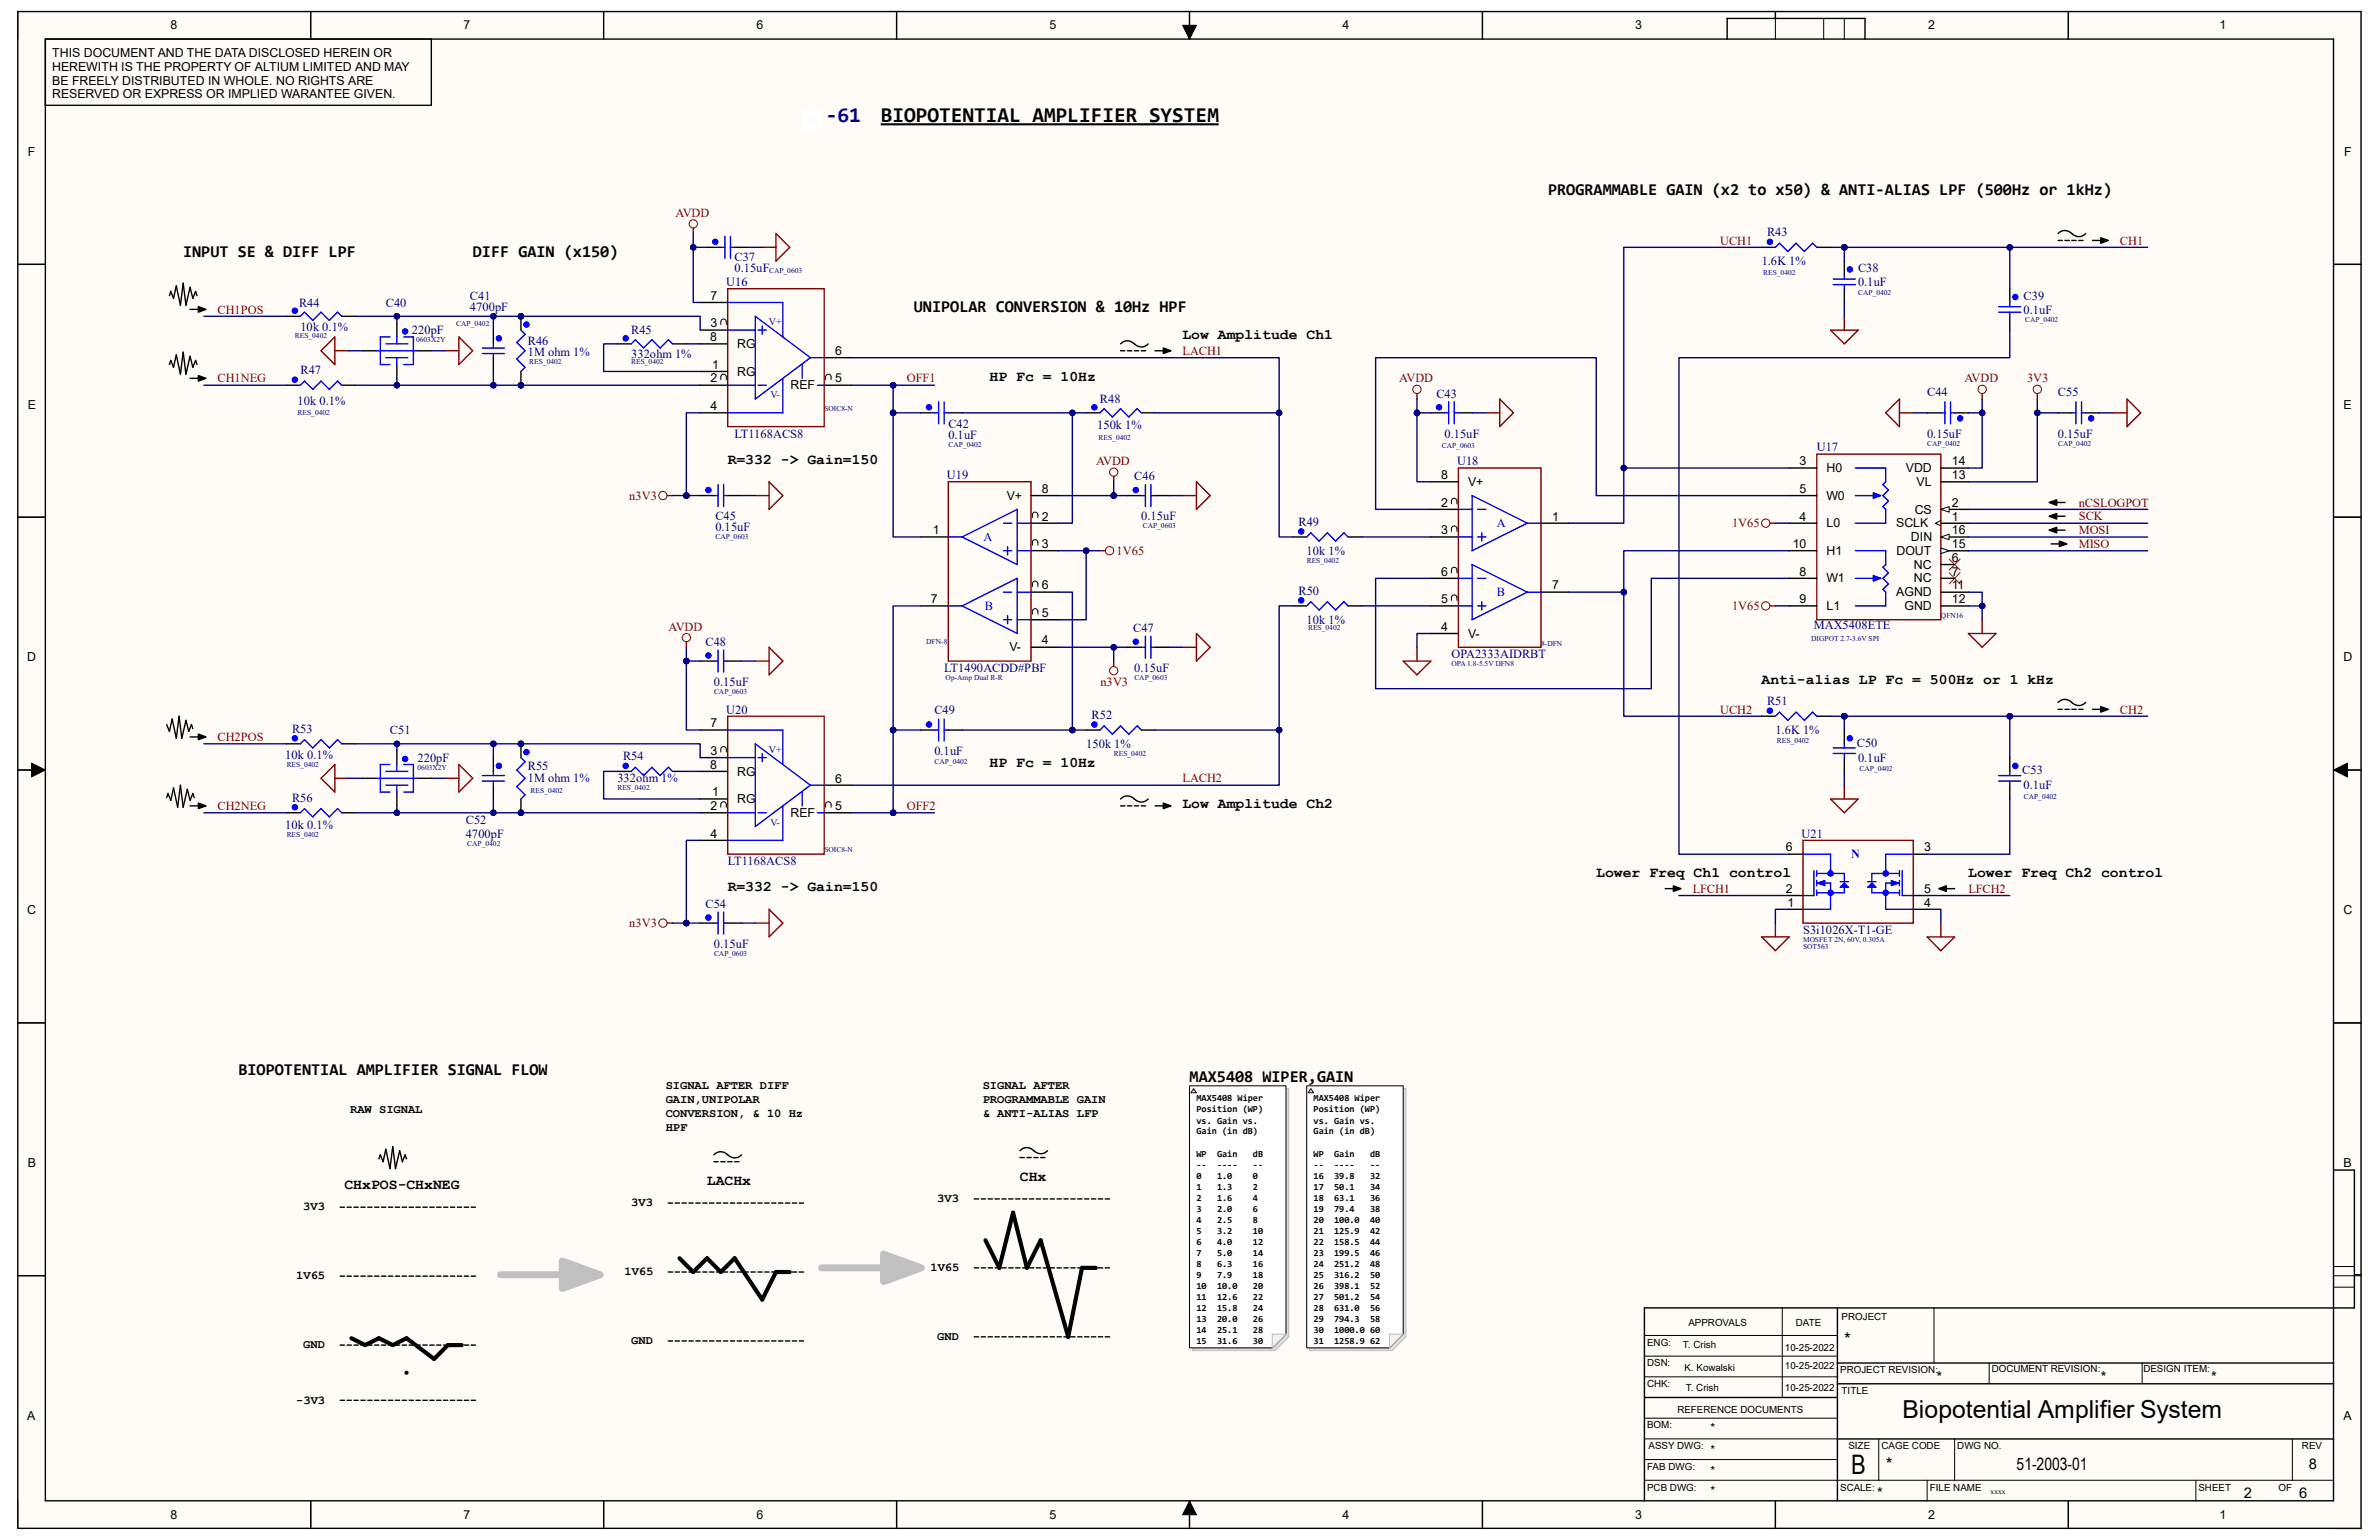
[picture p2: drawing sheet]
<svg xmlns="http://www.w3.org/2000/svg" width="432mm" height="279mm" viewBox="0 0 432 279" stroke-linecap="round" stroke-linejoin="round" font-family="sans-serif">
<defs><g id="words">
<text font-size="4.9" x="336" y="267.5">B</text>
<text font-size="4.5" x="345.3" y="257.3">Biopotential Amplifier System</text>
<text font-size="3.9" fill="#000080" x="149.9" y="22.1">-61</text>
<text font-size="3.9" x="159.9" y="22.1">BIOPOTENTIAL AMPLIFIER SYSTEM</text>
<g font-size="3.1">
<text x="334.7" y="244.1">*</text>
<text x="342.3" y="266.6">*</text>
<text x="366" y="266.7">51-2003-01</text>
</g>
<g font-size="3">
<text x="281" y="35.3">PROGRAMMABLE GAIN (x2 to x50) &amp; ANTI-ALIAS LPF (500Hz or 1kHz)</text>
<text x="33.2" y="46.6">INPUT SE &amp; DIFF LPF</text>
<text x="85.8" y="46.6">DIFF GAIN (x150)</text>
<text x="165.9" y="56.6">UNIPOLAR CONVERSION &amp; 10Hz HPF</text>
<text x="43.3" y="195">BIOPOTENTIAL AMPLIFIER SIGNAL FLOW</text>
<text x="215.9" y="196.3">MAX5408 WIPER,GAIN</text>
</g>
<g font-size="2.7">
<text x="214.6" y="61.6">Low Amplitude Ch1</text>
<text x="179.6" y="69.1">HP Fc = 10Hz</text>
<text x="132.1" y="84.1">R=332 -&gt; Gain=150</text>
<text x="319.7" y="124.1">Anti-alias LP Fc = 500Hz or 1 kHz</text>
<text x="179.6" y="139.2">HP Fc = 10Hz</text>
<text x="214.6" y="146.6">Low Amplitude Ch2</text>
<text x="132.1" y="161.7">R=332 -&gt; Gain=150</text>
<text x="289.7" y="159.2">Lower Freq Ch1 control</text>
<text x="357.2" y="159.2">Lower Freq Ch2 control</text>
<text x="62.5" y="215.7">CHxPOS-CHxNEG</text>
<text x="128.3" y="215">LACHx</text>
<text x="185.1" y="214.2">CHx</text>
<text x="351.5" y="250.7">*</text>
<text x="381.3" y="250.7">*</text>
<text x="401.3" y="250.7">*</text>
<text x="419" y="266.5">8</text>
<text x="340.7" y="271.7">*</text>
<text x="407.3" y="271.7">2</text>
<text x="417.3" y="271.7">6</text>
</g>
<g font-size="2.2">
<text x="30.9" y="5.3">8</text>
<text x="84.1" y="5.3">7</text>
<text x="137.3" y="5.3">6</text>
<text x="190.5" y="5.3">5</text>
<text x="243.6" y="5.3">4</text>
<text x="296.8" y="5.3">3</text>
<text x="349.9" y="5.3">2</text>
<text x="402.8" y="5.3">1</text>
<text x="9.5" y="10.4">THIS DOCUMENT AND THE DATA DISCLOSED HEREIN OR</text>
<text x="9.5" y="12.9">HEREWITH IS THE PROPERTY OF ALTIUM LIMITED AND MAY</text>
<text x="9.5" y="15.4">BE FREELY DISTRIBUTED IN WHOLE. NO RIGHTS ARE</text>
<text x="9.5" y="17.9">RESERVED OR EXPRESS OR IMPLIED WARANTEE GIVEN.</text>
<text x="5.1" y="28.3">F</text>
<text x="425.5" y="28.3">F</text>
<text x="129" y="59.4">3</text>
<text x="129" y="54.4">7</text>
<text x="128.9" y="61.9">8</text>
<text x="133.8" y="63.2">RG</text>
<text x="151.6" y="64.4">6</text>
<text x="129" y="69.4">2</text>
<text x="129.2" y="66.9">1</text>
<text x="133.8" y="68.2">RG</text>
<text x="143.5" y="70.7">REF</text>
<text x="151.6" y="69.4">5</text>
<text x="5" y="74.2">E</text>
<text x="129" y="74.4">4</text>
<text x="425.4" y="74.2">E</text>
<text x="189.1" y="89.4">8</text>
<text x="261.5" y="86.9">8</text>
<text x="266.5" y="88.2">V+</text>
<text x="326.6" y="84.4">3</text>
<text x="326.6" y="89.4">5</text>
<text x="331.5" y="85.7">H0</text>
<text x="345.9" y="85.7">VDD</text>
<text x="347.9" y="88.2">VL</text>
<text x="354.3" y="86.9">13</text>
<text x="354.3" y="84.4">14</text>
<text x="182.7" y="90.7">V+</text>
<text x="189.1" y="94.4">2</text>
<text x="261.6" y="91.9">2</text>
<text x="281.7" y="94.4">1</text>
<text x="326.6" y="94.4">4</text>
<text x="331.5" y="95.7">L0</text>
<text x="331.5" y="90.7">W0</text>
<text x="344.2" y="95.7">SCLK</text>
<text x="347.5" y="93.2">CS</text>
<text x="354.3" y="91.9">2</text>
<text x="354.3" y="94.4">1</text>
<text x="169.3" y="96.9">1</text>
<text x="189.1" y="99.4">3</text>
<text x="261.5" y="96.9">3</text>
<text x="325.4" y="99.4">10</text>
<text x="331.5" y="100.7">H1</text>
<text x="344.2" y="100.7">DOUT</text>
<text x="346.9" y="98.2">DIN</text>
<text x="354.3" y="99.4">15</text>
<text x="354.3" y="101.9">6</text>
<text x="354.3" y="96.9">16</text>
<text x="189.1" y="106.9">6</text>
<text x="261.5" y="104.4">6</text>
<text x="281.7" y="106.9">7</text>
<text x="326.6" y="104.4">8</text>
<text x="331.5" y="105.7">W1</text>
<text x="347.4" y="103.2">NC</text>
<text x="347.4" y="105.7">NC</text>
<text x="354.3" y="106.9">11</text>
<text x="354.3" y="104.4">7</text>
<text x="169" y="109.4">7</text>
<text x="189.1" y="111.9">5</text>
<text x="261.5" y="109.4">5</text>
<text x="326.6" y="109.4">9</text>
<text x="331.5" y="110.7">L1</text>
<text x="344.2" y="108.2">AGND</text>
<text x="345.7" y="110.7">GND</text>
<text x="354.3" y="109.4">12</text>
<text x="183.2" y="118.2">V-</text>
<text x="189.1" y="116.9">4</text>
<text x="261.5" y="114.4">4</text>
<text x="266.5" y="115.7">V-</text>
<text x="5" y="120">D</text>
<text x="425.3" y="120">D</text>
<text x="129" y="132">7</text>
<text x="129" y="136.9">3</text>
<text x="128.9" y="139.4">8</text>
<text x="133.8" y="140.7">RG</text>
<text x="151.6" y="142">6</text>
<text x="129" y="147">2</text>
<text x="129.2" y="144.5">1</text>
<text x="133.8" y="145.7">RG</text>
<text x="143.5" y="148.2">REF</text>
<text x="151.6" y="147">5</text>
<text x="129" y="152">4</text>
<text x="324.1" y="154.5">6</text>
<text x="349.3" y="154.5">3</text>
<text x="324.1" y="162">2</text>
<text x="349.3" y="162">5</text>
<text x="5" y="165.9">C</text>
<text x="324.4" y="164.5">1</text>
<text x="349.3" y="164.5">4</text>
<text x="425.3" y="165.9">C</text>
<text x="120.8" y="197.6">SIGNAL AFTER DIFF</text>
<text x="178.4" y="197.6">SIGNAL AFTER</text>
<text x="63.5" y="201.8">RAW SIGNAL</text>
<text x="120.8" y="200.1">GAIN,UNIPOLAR</text>
<text x="120.8" y="202.6">CONVERSION, &amp; 10 Hz</text>
<text x="178.4" y="200.1">PROGRAMMABLE GAIN</text>
<text x="178.4" y="202.6">&amp; ANTI-ALIAS LFP</text>
<text x="120.8" y="205.1">HPF</text>
<text x="5" y="211.8">B</text>
<text x="425.4" y="211.8">B</text>
<text x="55" y="219.6">3V3</text>
<text x="114.6" y="218.9">3V3</text>
<text x="170.1" y="218.1">3V3</text>
<text x="53.8" y="232.1">1V65</text>
<text x="113.3" y="231.4">1V65</text>
<text x="168.9" y="230.6">1V65</text>
<text x="55" y="244.6">GND</text>
<text x="114.6" y="243.9">GND</text>
<text x="170.1" y="243.1">GND</text>
<text x="5" y="257.6">A</text>
<text x="53.8" y="254.6">-3V3</text>
<text x="425.3" y="257.6">A</text>
<text x="310.5" y="263.8">*</text>
<text x="310.5" y="259.8">*</text>
<text x="310.5" y="267.6">*</text>
<text x="30.9" y="275.6">8</text>
<text x="84.1" y="275.6">7</text>
<text x="137.3" y="275.6">6</text>
<text x="190.5" y="275.6">5</text>
<text x="243.6" y="275.6">4</text>
<text x="296.8" y="275.6">3</text>
<text x="310.5" y="271.3">*</text>
<text x="349.9" y="275.6">2</text>
<text x="402.8" y="275.6">1</text>
</g>
<g font-size="2.2" fill="#800000">
<text x="122.6" y="39.4">AVDD</text>
<text x="312.2" y="44.4">UCH1</text>
<text x="384.8" y="44.4">CH1</text>
<text x="39.5" y="56.9">CH1POS</text>
<text x="214.6" y="64.4">LACH1</text>
<text x="39.5" y="69.4">CH1NEG</text>
<text x="164.6" y="69.4">OFF1</text>
<text x="254" y="69.4">AVDD</text>
<text x="356.5" y="69.4">AVDD</text>
<text x="367.9" y="69.4">3V3</text>
<text x="198.9" y="84.4">AVDD</text>
<text x="114.2" y="90.7">n3V3</text>
<text x="314.4" y="95.7">1V65</text>
<text x="377.3" y="94.4">SCK</text>
<text x="377.3" y="91.9">nCSLOGPOT</text>
<text x="202.7" y="100.7">1V65</text>
<text x="377.3" y="96.9">MOSI</text>
<text x="377.3" y="99.4">MISO</text>
<text x="314.4" y="110.7">1V65</text>
<text x="121.3" y="114.4">AVDD</text>
<text x="199.7" y="124.4">n3V3</text>
<text x="312.2" y="129.5">UCH2</text>
<text x="384.8" y="129.5">CH2</text>
<text x="39.5" y="134.5">CH2POS</text>
<text x="214.6" y="141.9">LACH2</text>
<text x="39.5" y="146.9">CH2NEG</text>
<text x="164.6" y="146.9">OFF2</text>
<text x="307.2" y="162">LFCH1</text>
<text x="357.3" y="162">LFCH2</text>
<text x="114.2" y="168.2">n3V3</text>
</g>
<g font-size="2.2" fill="#000080">
<text x="133.3" y="47.4">C37</text>
<text x="320.7" y="42.9">R43</text>
<text x="131.8" y="51.9">U16</text>
<text x="133.3" y="49.4">0.15uF</text>
<text x="319.8" y="48.1">1.6K 1%</text>
<text x="337.2" y="51.9">0.1uF</text>
<text x="337.2" y="49.4">C38</text>
<text x="54.3" y="55.6">R44</text>
<text x="70" y="55.6">C40</text>
<text x="85.3" y="56.4">4700pF</text>
<text x="85.3" y="54.4">C41</text>
<text x="367.3" y="56.9">0.1uF</text>
<text x="367.3" y="54.4">C39</text>
<text x="54.5" y="60.1">10k 0.1%</text>
<text x="74.8" y="60.6">220pF</text>
<text x="95.8" y="64.6">1M ohm 1%</text>
<text x="95.8" y="62.7">R46</text>
<text x="114.6" y="64.9">332ohm 1%</text>
<text x="114.6" y="60.6">R45</text>
<text x="54.5" y="67.9">R47</text>
<text x="349.8" y="71.9">C44</text>
<text x="373.5" y="71.9">C55</text>
<text x="54" y="73.4">10k 0.1%</text>
<text x="172.1" y="77.6">C42</text>
<text x="199.1" y="77.9">150k 1%</text>
<text x="199.7" y="73.2">R48</text>
<text x="260.7" y="72.1">C43</text>
<text x="133.3" y="79.4">LT1168ACS8</text>
<text x="172.1" y="79.6">0.1uF</text>
<text x="262.2" y="79.4">0.15uF</text>
<text x="329.8" y="81.9">U17</text>
<text x="349.8" y="79.4">0.15uF</text>
<text x="373.5" y="79.4">0.15uF</text>
<text x="171.9" y="86.9">U19</text>
<text x="205.9" y="87.2">C46</text>
<text x="264.5" y="84.4">U18</text>
<text x="129.8" y="94.4">C45</text>
<text x="207.1" y="94.4">0.15uF</text>
<text x="235.7" y="95.4">R49</text>
<text x="129.8" y="96.4">0.15uF</text>
<text x="237.2" y="100.7">10k 1%</text>
<text x="235.7" y="107.9">R50</text>
<text x="237.2" y="113.2">10k 1%</text>
<text x="128.1" y="117.2">C48</text>
<text x="205.7" y="114.7">C47</text>
<text x="263.5" y="119.4">OPA2333AIDRBT</text>
<text x="329.2" y="114.2">MAX5408ETE</text>
<text x="129.6" y="124.4">0.15uF</text>
<text x="171.4" y="121.9">LT1490ACDD#PBF</text>
<text x="205.9" y="121.9">0.15uF</text>
<text x="131.8" y="129.5">U20</text>
<text x="169.6" y="129.5">C49</text>
<text x="198.1" y="130.4">R52</text>
<text x="320.7" y="127.9">R51</text>
<text x="51.8" y="137.7">10k 0.1%</text>
<text x="53" y="132.9">R53</text>
<text x="70.8" y="133.2">C51</text>
<text x="113.1" y="138">R54</text>
<text x="169.6" y="136.9">0.1uF</text>
<text x="197.2" y="135.7">150k 1%</text>
<text x="322.3" y="133.2">1.6K 1%</text>
<text x="337" y="135.5">C50</text>
<text x="75.8" y="138.2">220pF</text>
<text x="95.8" y="141.9">1M ohm 1%</text>
<text x="95.8" y="139.7">R55</text>
<text x="112.1" y="141.9">332ohm 1%</text>
<text x="337.2" y="138.2">0.1uF</text>
<text x="367" y="140.5">C53</text>
<text x="367.3" y="143.2">0.1uF</text>
<text x="53" y="145.5">R56</text>
<text x="84.5" y="149.4">C52</text>
<text x="51.8" y="150.5">10k 0.1%</text>
<text x="84.5" y="152">4700pF</text>
<text x="327" y="152">U21</text>
<text x="132.1" y="157">LT1168ACS8</text>
<text x="128.1" y="164.7">C54</text>
<text x="129.6" y="172">0.15uF</text>
<text x="327.3" y="169.5">S3i1026X-T1-GE</text>
</g>
<g font-size="2.2" fill="#00f">
<text x="271.7" y="95.7">A</text>
<text x="178.5" y="98.2">A</text>
<text x="178.7" y="110.7">B</text>
<text x="271.7" y="108.2">B</text>
<text x="336" y="155.7">N</text>
</g>
<g font-size="1.8" fill="#000080">
<text x="139.6" y="59">V+</text>
<text x="139.8" y="72.2">V-</text>
<text x="139.6" y="136.5">V+</text>
<text x="139.8" y="149.8">V-</text>
</g>
<g font-size="1.8">
<text x="334.3" y="239.4">PROJECT</text>
<text x="299" y="244.1">ENG:</text>
<text x="305.5" y="244.6">T. Crish</text>
<text x="306.4" y="240.6">APPROVALS</text>
<text x="324" y="245.2">10-25-2022</text>
<text x="326" y="240.6">DATE</text>
<text x="299" y="247.9">DSN:</text>
<text x="299" y="251.7">CHK:</text>
<text x="305.7" y="248.7">K. Kowalski</text>
<text x="324" y="248.4">10-25-2022</text>
<text x="334" y="249.1">PROJECT REVISION:</text>
<text x="361.5" y="248.9">DOCUMENT REVISION:</text>
<text x="389" y="248.9">DESIGN ITEM:</text>
<text x="304.5" y="256.4">REFERENCE DOCUMENTS</text>
<text x="306" y="252.4">T. Crish</text>
<text x="324" y="252.4">10-25-2022</text>
<text x="334.3" y="252.9">TITLE</text>
<text x="299" y="259.2">BOM:</text>
<text x="299.2" y="262.9">ASSY DWG:</text>
<text x="335.5" y="262.9">SIZE</text>
<text x="341.5" y="262.9">CAGE CODE</text>
<text x="355.3" y="262.9">DWG NO.</text>
<text x="417.8" y="262.9">REV</text>
<text x="299" y="266.7">FAB DWG:</text>
<text x="299" y="270.4">PCB DWG:</text>
<text x="334" y="270.4">SCALE:</text>
<text x="350.3" y="270.4">FILE NAME</text>
<text x="399" y="270.4">SHEET</text>
<text x="413.5" y="270.4">OF</text>
</g>
<g font-size="1.7">
<text x="217.2" y="199.8">MAX5408 Wiper</text>
<text x="217.2" y="201.8">Position (WP)</text>
<text x="217.2" y="203.8">vs. Gain vs.</text>
<text x="238.4" y="199.8">MAX5408 Wiper</text>
<text x="238.4" y="201.8">Position (WP)</text>
<text x="238.4" y="203.8">vs. Gain vs.</text>
<text x="217.2" y="205.8">Gain (in dB)</text>
<text x="217.2" y="209.8">WP</text>
<text x="220.9" y="209.8">Gain</text>
<text x="227.4" y="209.8">dB</text>
<text x="238.4" y="205.8">Gain (in dB)</text>
<text x="238.4" y="209.8">WP</text>
<text x="242.1" y="209.8">Gain</text>
<text x="248.7" y="209.8">dB</text>
<text x="217.2" y="211.8">--</text>
<text x="217.2" y="213.8">0</text>
<text x="217.2" y="215.8">1</text>
<text x="220.9" y="211.8">----</text>
<text x="220.9" y="213.8">1.0</text>
<text x="220.9" y="215.8">1.3</text>
<text x="227.4" y="211.8">--</text>
<text x="227.4" y="213.8">0</text>
<text x="227.4" y="215.8">2</text>
<text x="238.4" y="211.8">--</text>
<text x="238.4" y="213.8">16</text>
<text x="238.4" y="215.8">17</text>
<text x="242.1" y="211.8">----</text>
<text x="242.1" y="213.8">39.8</text>
<text x="242.1" y="215.8">50.1</text>
<text x="248.7" y="211.8">--</text>
<text x="248.7" y="213.8">32</text>
<text x="248.7" y="215.8">34</text>
<text x="217.2" y="217.8">2</text>
<text x="217.2" y="219.8">3</text>
<text x="217.2" y="221.8">4</text>
<text x="220.9" y="217.8">1.6</text>
<text x="220.9" y="219.8">2.0</text>
<text x="220.9" y="221.8">2.5</text>
<text x="227.4" y="217.8">4</text>
<text x="227.4" y="219.8">6</text>
<text x="227.4" y="221.8">8</text>
<text x="238.4" y="217.8">18</text>
<text x="238.4" y="219.8">19</text>
<text x="238.4" y="221.8">20</text>
<text x="242.1" y="217.8">63.1</text>
<text x="242.1" y="219.8">79.4</text>
<text x="242.1" y="221.8">100.0</text>
<text x="248.7" y="217.8">36</text>
<text x="248.7" y="219.8">38</text>
<text x="248.7" y="221.8">40</text>
<text x="217.2" y="223.9">5</text>
<text x="217.2" y="225.8">6</text>
<text x="217.2" y="227.8">7</text>
<text x="220.9" y="223.9">3.2</text>
<text x="220.9" y="225.8">4.0</text>
<text x="220.9" y="227.8">5.0</text>
<text x="227.4" y="223.9">10</text>
<text x="227.4" y="225.8">12</text>
<text x="227.4" y="227.8">14</text>
<text x="238.4" y="223.9">21</text>
<text x="238.4" y="225.8">22</text>
<text x="238.4" y="227.8">23</text>
<text x="242.1" y="223.9">125.9</text>
<text x="242.1" y="225.8">158.5</text>
<text x="242.1" y="227.8">199.5</text>
<text x="248.7" y="223.9">42</text>
<text x="248.7" y="225.8">44</text>
<text x="248.7" y="227.8">46</text>
<text x="217.2" y="229.8">8</text>
<text x="217.2" y="231.9">9</text>
<text x="217.2" y="233.8">10</text>
<text x="220.9" y="229.8">6.3</text>
<text x="220.9" y="231.9">7.9</text>
<text x="220.9" y="233.8">10.0</text>
<text x="227.4" y="229.8">16</text>
<text x="227.4" y="231.9">18</text>
<text x="227.4" y="233.8">20</text>
<text x="238.4" y="229.8">24</text>
<text x="238.4" y="231.9">25</text>
<text x="238.4" y="233.8">26</text>
<text x="242.1" y="229.8">251.2</text>
<text x="242.1" y="231.9">316.2</text>
<text x="242.1" y="233.8">398.1</text>
<text x="248.7" y="229.8">48</text>
<text x="248.7" y="231.9">50</text>
<text x="248.7" y="233.8">52</text>
<text x="217.2" y="235.8">11</text>
<text x="217.2" y="237.9">12</text>
<text x="217.2" y="239.9">13</text>
<text x="220.9" y="235.8">12.6</text>
<text x="220.9" y="237.9">15.8</text>
<text x="220.9" y="239.9">20.0</text>
<text x="227.4" y="235.8">22</text>
<text x="227.4" y="237.9">24</text>
<text x="227.4" y="239.9">26</text>
<text x="238.4" y="235.8">27</text>
<text x="238.4" y="237.9">28</text>
<text x="238.4" y="239.9">29</text>
<text x="242.1" y="235.8">501.2</text>
<text x="242.1" y="237.9">631.0</text>
<text x="242.1" y="239.9">794.3</text>
<text x="248.7" y="235.8">54</text>
<text x="248.7" y="237.9">56</text>
<text x="248.7" y="239.9">58</text>
<text x="217.2" y="241.9">14</text>
<text x="217.2" y="243.8">15</text>
<text x="220.9" y="241.9">25.1</text>
<text x="220.9" y="243.8">31.6</text>
<text x="227.4" y="241.9">28</text>
<text x="227.4" y="243.8">30</text>
<text x="238.4" y="241.9">30</text>
<text x="238.4" y="243.8">31</text>
<text x="242.1" y="241.9">1000.0 60</text>
<text x="242.1" y="243.8">1258.9 62</text>
</g>
<g font-size="1.4" fill="#000080">
<text x="139.6" y="49.6">CAP_0603</text>
<text x="320" y="49.8">RES_0402</text>
<text x="337.3" y="53.6">CAP_0402</text>
<text x="82.8" y="59.1">CAP_0402</text>
<text x="367.6" y="58.3">CAP_0402</text>
<text x="53.5" y="61.3">RES_0402</text>
<text x="75.5" y="62.1">0603X2Y</text>
<text x="96.1" y="66.1">RES_0402</text>
<text x="114.6" y="66.1">RES_0402</text>
<text x="54" y="75.4">RES_0402</text>
<text x="149.6" y="74.6">SOIC8-N</text>
<text x="172.1" y="81.1">CAP_0402</text>
<text x="199.4" y="79.8">RES_0402</text>
<text x="261.7" y="81.4">CAP_0603</text>
<text x="349.8" y="80.9">CAP_0402</text>
<text x="373.5" y="80.9">CAP_0402</text>
<text x="207.4" y="95.8">CAP_0603</text>
<text x="129.8" y="97.9">CAP_0603</text>
<text x="237.2" y="102.1">RES_0402</text>
<text x="352.3" y="112.1">QFN16</text>
<text x="168.1" y="116.9">DFN-8</text>
<text x="237.4" y="114.4">RES_0402</text>
<text x="279.7" y="117.1">8-DFN</text>
<text x="328.8" y="116.4">DIGPOT 2.7-3.6V SPI</text>
<text x="129.6" y="125.9">CAP_0603</text>
<text x="171.6" y="123.4">Op-Amp Dual R-R</text>
<text x="205.9" y="123.4">CAP_0603</text>
<text x="263.5" y="120.9">OPA 1.8-5.5V DFN8</text>
<text x="202.2" y="137.2">RES_0402</text>
<text x="322.5" y="134.9">RES_0402</text>
<text x="52" y="139.2">RES_0402</text>
<text x="75.8" y="139.7">0603X2Y</text>
<text x="96.3" y="143.9">RES_0402</text>
<text x="112.1" y="143.4">RES_0402</text>
<text x="169.6" y="138.6">CAP_0402</text>
<text x="337.5" y="139.9">CAP_0402</text>
<text x="367.3" y="144.9">CAP_0402</text>
<text x="52" y="151.9">RES_0402</text>
<text x="84.8" y="153.4">CAP_0402</text>
<text x="149.6" y="154.6">SOIC8-N</text>
<text x="129.6" y="173.4">CAP_0603</text>
<text x="327.3" y="172.2">SOT563</text>
<text x="327.3" y="170.9">MOSFET 2N, 60V, 0.305A</text>
</g>
<text font-size="1.4" x="361.3" y="271">xxxx</text>
</g></defs>
<g fill="#fffcf8">
<path d="M3.2 2.1h425.4v275.2h-425.4z" fill-rule="evenodd"/>
<path d="M8.2 7.1h415.4v265.2h-415.4z" fill-rule="evenodd"/>
</g>
<g fill="none" stroke="#000" stroke-width=".18">
<path d="M3.2 2.1v5M56.4 2.1v5M109.6 2.1v5M162.7 2.1v5M214.7 4.6h2.5l-1.3 2.5zM215.9 2.1v5M269.1 2.1v5M322.2 2.1v5M331 3.3v3.8M334.8 3.3v3.8M375.4 2.1v5M3.2 48h5"/>
<path d="M423.6 48h5M3.2 93.8h5M423.6 93.8h5M3.2 139.7h5M5.7 138.5l2.5 1.2-2.5 1.3zM423.6 139.7l2.5-1.2v2.5zM423.6 139.7h5M3.2 185.6h5M423.6 185.6h5M3.2 231.4h5M323.5 237.3v16.2M351 237.3v10"/>
<path d="M423.6 233.5h3.7M423.6 229.8h3.7M423.6 231.5h5M298.5 246h35M298.5 242.3h35M298.5 249.8h35M298.5 257.3h35M361 247.3v3.8M388.8 247.3v3.8M3.2 272.3v5h5M56.4 272.3v5M109.6 272.3v5"/>
<path d="M162.7 272.3v5M215.9 272.3l1.3 2.5h-2.5zM215.9 272.3v5M269.1 272.3v5M298.5 268.6h125.1M298.5 261.1h35M298.5 264.8h35M322.2 272.3v5M341 261.1v7.5M349.8 268.6v3.7M354.8 261.1v7.5M375.4 272.3v5"/>
<path d="M398.6 268.6v3.7M416.1 261.1v7.5M423.6 277.3h5"/>
</g>
<g fill="none" stroke="#000" stroke-width=".25">
<path d="M3.2 2.1h425.3v275.2h-425.3zM56.4 2.1v5M78.3 7.1v12h-70.1M109.6 2.1v5M162.7 2.1v5M215.9 2.1v5M269.1 2.1v5M313.5 7.1v-3.8h25v3.8M322.2 2.1v1.2M375.4 2.1v5M3.2 48h5M423.6 48h5"/>
<path d="M3.2 93.8h5M423.6 93.8h5M3.2 139.7h5M423.6 139.7h5M324.7 155h2.5M324.7 162.5h2.5M324.7 165h2.5M3.2 185.6h5M423.6 185.6h5M423.6 212.3h3.7v25h-93.8M3.2 231.4h5M427.3 231.3h1.3"/>
<path d="M298.5 253.5h35M333.5 247.3h90.1M333.5 251.1h90.1M8.2 272.3v-265.2h415.3v265.2h-415.3M56.4 272.3v5M109.6 272.3v5M162.7 272.3v5M215.9 272.3v5M269.1 272.3v5M322.2 272.3v5M333.5 272.3v-35h-35v35M333.5 261.1h90.1"/>
<path d="M375.4 272.3v5"/>
</g>
<path d="M214.7 4.6h2.5l-1.3 2.5zM5.7 138.5l2.5 1.2-2.5 1.3zM423.6 139.7l2.5-1.2v2.5zM215.9 272.3l1.3 2.5h-2.5z" fill="#000"/>
<path d="M146.1 20.6h2.5v2.5h-2.5z" fill="none" stroke="#fff" stroke-width="1.2"/>
<path d="M159.9 22.6h61.3" fill="none" stroke="#000" stroke-width=".38"/>
<g fill="none" stroke="#800000" stroke-width=".18">
<circle cx="125.8" cy="40.6" r=".75"/>
<circle cx="257.2" cy="70.6" r=".75"/>
<circle cx="359.8" cy="70.6" r=".75"/>
<circle cx="120.3" cy="89.9" r=".75"/>
<circle cx="201.4" cy="99.9" r=".75"/>
<circle cx="202.1" cy="85.7" r=".75"/>
<circle cx="320.5" cy="94.9" r=".75"/>
<circle cx="124.6" cy="115.7" r=".75"/>
<circle cx="320.5" cy="109.9" r=".75"/>
<circle cx="202.1" cy="121.7" r=".75"/>
<circle cx="120.3" cy="167.5" r=".75"/>
</g>
<g fill="none" stroke="#800000" stroke-width=".25">
<path d="M125.8 41.4v1M138.3 44.9h2.5M140.8 42.4l2.5 2.5-2.5 2.5zM332.3 59.9h5l-2.5 2.5zM334.8 57.4v2.5M60.8 61.1v5l-2.5-2.5zM60.8 63.6h2.5M80.8 63.6h2.5M83.3 61.1l2.5 2.5-2.5 2.5zM257.2 71.4v1M269.7 74.9h2.5M272.2 72.4l2.5 2.5-2.5 2.5z"/>
<path d="M344.8 72.4v5l-2.5-2.5zM344.8 74.9h2.5M359.8 71.4v1M121.1 89.9h1M137.1 89.9h2.5M139.6 87.4l2.5 2.5-2.5 2.5zM199.6 99.9h1M202.1 86.4v1M214.7 89.9h2.5M217.2 87.4l2.5 2.5-2.5 2.5zM321.2 94.9h1M124.6 116.4v1"/>
<path d="M137.1 119.9h2.5M139.6 117.4l2.5 2.5-2.5 2.5zM202.1 119.9v1M214.7 117.4h2.5M217.2 114.9l2.5 2.5-2.5 2.5zM254.7 119.9h5l-2.5 2.5zM257.2 117.4v2.5M321.2 109.9h1M357.3 114.9h5l-2.5 2.5zM359.8 112.4v2.5M60.8 138.7v5l-2.5-2.5zM83.3 138.7l2.5 2.5-2.5 2.5z"/>
<path d="M60.8 141.2h2.5M80.8 141.2h2.5M327.3 152.5h20v15h-20zM332.3 145h5l-2.5 2.5zM334.8 142.5v2.5M121.1 167.5h1M137.1 167.5h2.5M139.6 165l2.5 2.5-2.5 2.5z"/>
</g>
<path d="M353.8 103.9l2 2M353.8 101.4l2 2M355.8 103.9l-2 2M355.8 101.4l-2 2" fill="none" stroke="#f00" stroke-width=".18"/>
<path d="M329.2 158v4.5h-2M329.7 158v1M329.7 159.7v1M329.7 158.5h2.6M329.7 161.5v1M329.7 160.2h2.6v4.8M329.7 162h2.6" fill="none" stroke="#00f" stroke-width=".25"/>
<path d="M329.7 160.2l1.5-.5v1z" fill="#00f"/>
<path d="M329.7 160.2l1.5-.5v1z" fill="none" stroke="#00f" stroke-width=".18"/>
<path d="M332.3 155v3.5" fill="none" stroke="#00f" stroke-width=".25"/>
<path d="M334 161l.8-.8 .7 .8z" fill="#00f"/>
<path d="M332.3 158.5h2.5v1.5M334 160h1.5M334 161l.8-.8 .7 .8zM334.8 161v1h-2.5" fill="none" stroke="#00f" stroke-width=".25"/>
<circle cx="332.3" cy="158.5" r=".5" fill="#00f"/>
<circle cx="332.3" cy="158.5" r=".5" fill="none" stroke="#00f" stroke-width=".18"/>
<circle cx="332.3" cy="162" r=".5" fill="#00f"/>
<circle cx="332.3" cy="162" r=".5" fill="none" stroke="#00f" stroke-width=".18"/>
<path d="M327.2 155h5.1M339.8 158.5h2.5M344.8 158v1M344.8 159.7v1M345.3 158v4.5h2M327.2 165h5.1M339.8 162h2.5M344.8 160.2h-2.5v4.8M344.8 161.5v1" fill="none" stroke="#00f" stroke-width=".25"/>
<path d="M343.3 159.7l1.5 .5-1.5 .5z" fill="#00f"/>
<path d="M343.3 159.7l1.5 .5-1.5 .5z" fill="none" stroke="#00f" stroke-width=".18"/>
<path d="M342.3 155v3.5" fill="none" stroke="#00f" stroke-width=".25"/>
<path d="M339 161l.8-.8 .7 .8z" fill="#00f"/>
<path d="M339 160h1.5M339.8 158.5v1.5M342.3 158.5h2.5M339 161l.8-.8 .7 .8zM339.8 161v1M342.3 162h2.5" fill="none" stroke="#00f" stroke-width=".25"/>
<circle cx="342.3" cy="158.5" r=".5" fill="#00f"/>
<circle cx="342.3" cy="158.5" r=".5" fill="none" stroke="#00f" stroke-width=".18"/>
<circle cx="342.3" cy="162" r=".5" fill="#00f"/>
<circle cx="342.3" cy="162" r=".5" fill="none" stroke="#00f" stroke-width=".18"/>
<path d="M54.5 57.4l.8-.8 1.5 1.5 1.5-1.5 1.5 1.5 1.5-1.5 .7 .8M342.3 155h5M342.3 165h5" fill="none" stroke="#00f" stroke-width=".25"/>
<path d="M52 57.4h2.5M62 57.4h2.5M347.3 155h2.5M347.3 162.5h2.5M347.3 165h2.5" fill="none" stroke="#000" stroke-width=".25"/>
<path d="M319.7 170h5l-2.5 2.5zM322.2 167.5v2.5M349.8 170h5l-2.5 2.5zM352.3 167.5v2.5" fill="none" stroke="#800000" stroke-width=".25"/>
<circle cx="53.5" cy="56.4" r=".5" fill="#00f"/>
<circle cx="53.5" cy="56.4" r=".5" fill="none" stroke="#00f" stroke-width=".18"/>
<path d="M72 58.6v2.5M65.8 63.6h2.5M72 66.1v2.5M75.8 63.6h2.5" fill="none" stroke="#000" stroke-width=".25"/>
<path d="M68.3 63.6h7.5M70 62.4h4M70 64.9h4M70.8 61.1h-1.8v5h1.8M72 61.1v1.3M72 64.9v1.2M73.3 61.1h1.7v5h-1.7" fill="none" stroke="#00f" stroke-width=".25"/>
<circle cx="73.5" cy="60.1" r=".5" fill="#00f"/>
<circle cx="73.5" cy="60.1" r=".5" fill="none" stroke="#00f" stroke-width=".18"/>
<path d="M72 136.2v2.5M65.8 141.2h2.5M72 143.7v2.5M75.8 141.2h2.5" fill="none" stroke="#000" stroke-width=".25"/>
<path d="M70 140h4M70.8 138.7h-1.8v5h1.8M72 138.7v1.3M73.3 138.7h1.7v5h-1.7M68.3 141.2h7.5M70 142.5h4M72 142.5v1.2" fill="none" stroke="#00f" stroke-width=".25"/>
<circle cx="73.5" cy="137.7" r=".5" fill="#00f"/>
<circle cx="73.5" cy="137.7" r=".5" fill="none" stroke="#00f" stroke-width=".18"/>
<path d="M89.5 59.9v2.5M89.5 64.9v2.5" fill="none" stroke="#000" stroke-width=".25"/>
<path d="M87.5 64.1h4.1M87.5 63.1h4.1M89.5 62.4v.7M89.5 64.1v.8" fill="none" stroke="#00f" stroke-width=".25"/>
<circle cx="90.5" cy="61.4" r=".5" fill="#00f"/>
<circle cx="90.5" cy="61.4" r=".5" fill="none" stroke="#00f" stroke-width=".18"/>
<path d="M89.5 137.5v2.5M89.5 142.5v2.5" fill="none" stroke="#000" stroke-width=".25"/>
<path d="M89.5 140v.7M87.5 141.7h4.1M87.5 140.7h4.1M89.5 141.7v.8" fill="none" stroke="#00f" stroke-width=".25"/>
<circle cx="90.5" cy="139" r=".5" fill="#00f"/>
<circle cx="90.5" cy="139" r=".5" fill="none" stroke="#00f" stroke-width=".18"/>
<path d="M112.1 62.4h2.5M122.1 62.4h2.5" fill="none" stroke="#000" stroke-width=".25"/>
<path d="M114.6 62.4l.7-.8 1.5 1.5 1.5-1.5 1.5 1.5 1.5-1.5 .8 .8" fill="none" stroke="#00f" stroke-width=".25"/>
<circle cx="113.6" cy="61.4" r=".5" fill="#00f"/>
<circle cx="113.6" cy="61.4" r=".5" fill="none" stroke="#00f" stroke-width=".18"/>
<path d="M128.3 44.9h2.5M133.3 44.9h2.5" fill="none" stroke="#000" stroke-width=".25"/>
<path d="M130.8 44.9h.8M131.6 42.9v4M132.6 42.9v4M132.6 44.9h.7" fill="none" stroke="#00f" stroke-width=".25"/>
<circle cx="129.8" cy="43.9" r=".5" fill="#00f"/>
<circle cx="129.8" cy="43.9" r=".5" fill="none" stroke="#00f" stroke-width=".18"/>
<path d="M52 69.9h2.5M62 69.9h2.5" fill="none" stroke="#000" stroke-width=".25"/>
<path d="M62 69.9l-.7-.8-1.5 1.5-1.5-1.5-1.5 1.5-1.5-1.5-.8 .8" fill="none" stroke="#00f" stroke-width=".25"/>
<circle cx="53.5" cy="68.9" r=".5" fill="#00f"/>
<circle cx="53.5" cy="68.9" r=".5" fill="none" stroke="#00f" stroke-width=".18"/>
<path d="M52 134.9h2.5M62 134.9h2.5" fill="none" stroke="#000" stroke-width=".25"/>
<path d="M54.5 134.9l.8-.7 1.5 1.5 1.5-1.5 1.5 1.5 1.5-1.5 .7 .7" fill="none" stroke="#00f" stroke-width=".25"/>
<circle cx="53.5" cy="133.9" r=".5" fill="#00f"/>
<circle cx="53.5" cy="133.9" r=".5" fill="none" stroke="#00f" stroke-width=".18"/>
<path d="M52 147.5h2.5M62 147.5h2.5" fill="none" stroke="#000" stroke-width=".25"/>
<path d="M54.5 147.5l.8-.8 1.5 1.5 1.5-1.5 1.5 1.5 1.5-1.5 .7 .8" fill="none" stroke="#00f" stroke-width=".25"/>
<circle cx="53.5" cy="146.5" r=".5" fill="#00f"/>
<circle cx="53.5" cy="146.5" r=".5" fill="none" stroke="#00f" stroke-width=".18"/>
<path d="M112.1 140h2.5M122.1 140h2.5" fill="none" stroke="#000" stroke-width=".25"/>
<path d="M114.6 140l.7-.8 1.5 1.5 1.5-1.5 1.5 1.5 1.5-1.5 .8 .8" fill="none" stroke="#00f" stroke-width=".25"/>
<circle cx="113.6" cy="139" r=".5" fill="#00f"/>
<circle cx="113.6" cy="139" r=".5" fill="none" stroke="#00f" stroke-width=".18"/>
<path d="M127.1 89.9h2.5M132.1 89.9h2.5" fill="none" stroke="#000" stroke-width=".25"/>
<path d="M129.6 89.9h.7M130.3 87.9v4M131.3 89.9h.8M131.3 87.9v4" fill="none" stroke="#00f" stroke-width=".25"/>
<circle cx="128.6" cy="88.9" r=".5" fill="#00f"/>
<circle cx="128.6" cy="88.9" r=".5" fill="none" stroke="#00f" stroke-width=".18"/>
<path d="M127.1 119.9h2.5M132.1 119.9h2.5" fill="none" stroke="#000" stroke-width=".25"/>
<path d="M129.6 119.9h.7M130.3 117.9v4M131.3 119.9h.8M131.3 117.9v4" fill="none" stroke="#00f" stroke-width=".25"/>
<circle cx="128.6" cy="118.9" r=".5" fill="#00f"/>
<circle cx="128.6" cy="118.9" r=".5" fill="none" stroke="#00f" stroke-width=".18"/>
<path d="M127.1 167.5h2.5M132.1 167.5h2.5" fill="none" stroke="#000" stroke-width=".25"/>
<path d="M129.6 167.5h.7M130.3 165.5v4M131.3 167.5h.8M131.3 165.5v4" fill="none" stroke="#00f" stroke-width=".25"/>
<circle cx="128.6" cy="166.5" r=".5" fill="#00f"/>
<circle cx="128.6" cy="166.5" r=".5" fill="none" stroke="#00f" stroke-width=".18"/>
<path d="M172.1 87.4h15v32.5h-15z" fill="none" stroke="#800000" stroke-width=".25"/>
<g fill="none" stroke="#000" stroke-width=".25">
<path d="M30.7 53.6l.3-.7 .5 1.2 .5-2.2 .7 3.5 .5-4 .6 4 .7-3.3 .5 2 .5-1.2 .3 .7M34.5 56.1h2.5M36 55.6l1.4 .5-1.4 .5zM30.7 66.1l.3-.7 .5 1.2 .5-2.2 .7 3.5 .5-4 .6 4 .7-3.3 .5 2 .5-1.2 .3 .7M34.5 68.6h2.5M36 68.1l1.4 .5-1.4 .5zM167.1 97.4h5M187.1 94.9h5M187.1 99.9h5M187.1 89.9h5M204.6 89.9h2.5M209.6 89.9h2.6"/>
<path d="M167.1 109.9h5M187.1 117.4h5M187.1 112.4h5M187.1 107.4h5M34.5 133.7h2.5M36 133.2l1.4 .5-1.4 .5zM30.2 144.7l.3-.7 .5 1.2 .5-2.2 .7 3.5 .6-4 .4 4 .8-3.3 .5 2 .5-1.2 .3 .7M34.5 146.2h2.5M36 145.7l1.4 .5-1.4 .5z"/>
</g>
<path d="M187.4 93.9v-.5a.5 .5 0 0 1 .5-.5 .5 .5 0 0 1 .5 .5v.5M187.4 98.9v-.5a.5 .5 0 0 1 .5-.5 .5 .5 0 0 1 .5 .5v.5M187.4 111.4v-.5a.5 .5 0 0 1 .5-.5 .5 .5 0 0 1 .5 .5v.5M187.4 106.4v-.5a.5 .5 0 0 1 .5-.5 .5 .5 0 0 1 .5 .5v.5" fill="none" stroke="#000" stroke-width=".18"/>
<g fill="none" stroke="#00f" stroke-width=".25">
<path d="M172.1 97.4h2.5M174.6 97.4l10-5v10zM182.1 94.9h1.5M182.1 99.9h1.5M182.9 99.2v1.5M184.6 94.9h2.5M184.6 99.9h2.5M207.1 89.9h.8M207.9 87.9v4M208.9 89.9h.7M208.9 87.9v4M172.1 109.9h2.5"/>
<path d="M174.6 109.9l10-5v10zM182.1 107.4h1.5M182.1 112.4h1.5M182.9 111.7v1.5M184.6 107.4h2.5M184.6 112.4h2.5"/>
</g>
<path d="M36 55.6l1.4 .5-1.4 .5zM36 68.1l1.4 .5-1.4 .5zM36 133.2l1.4 .5-1.4 .5zM36 145.7l1.4 .5-1.4 .5z" fill="#000"/>
<circle cx="206.1" cy="88.9" r=".5" fill="#00f"/>
<circle cx="206.1" cy="88.9" r=".5" fill="none" stroke="#00f" stroke-width=".18"/>
<path d="M204.6 117.4h2.5M209.6 117.4h2.6" fill="none" stroke="#000" stroke-width=".25"/>
<path d="M207.1 117.4h.8M207.9 115.4v4M208.9 117.4h.7M208.9 115.4v4" fill="none" stroke="#00f" stroke-width=".25"/>
<circle cx="206.1" cy="116.4" r=".5" fill="#00f"/>
<circle cx="206.1" cy="116.4" r=".5" fill="none" stroke="#00f" stroke-width=".18"/>
<path d="M259.7 74.9h2.5M264.7 74.9h2.5" fill="none" stroke="#000" stroke-width=".25"/>
<path d="M262.2 74.9h.7M262.9 72.9v4M263.9 74.9h.8M263.9 72.9v4" fill="none" stroke="#00f" stroke-width=".25"/>
<circle cx="261.2" cy="73.9" r=".5" fill="#00f"/>
<circle cx="261.2" cy="73.9" r=".5" fill="none" stroke="#00f" stroke-width=".18"/>
<path d="M234.7 97.4h2.5M244.7 97.4h2.5" fill="none" stroke="#000" stroke-width=".25"/>
<path d="M237.2 97.4l.7-.7 1.5 1.5 1.5-1.5 1.5 1.5 1.5-1.5 .8 .7" fill="none" stroke="#00f" stroke-width=".25"/>
<circle cx="236.2" cy="96.4" r=".5" fill="#00f"/>
<circle cx="236.2" cy="96.4" r=".5" fill="none" stroke="#00f" stroke-width=".18"/>
<path d="M234.7 109.9h2.5M244.7 109.9h2.5" fill="none" stroke="#000" stroke-width=".25"/>
<path d="M237.2 109.9l.7-.7 1.5 1.5 1.5-1.5 1.5 1.5 1.5-1.5 .8 .7" fill="none" stroke="#00f" stroke-width=".25"/>
<circle cx="236.2" cy="108.9" r=".5" fill="#00f"/>
<circle cx="236.2" cy="108.9" r=".5" fill="none" stroke="#00f" stroke-width=".18"/>
<path d="M329.8 82.4h22.5v30h-22.5z" fill="none" stroke="#800000" stroke-width=".25"/>
<path d="M352.3 99.9h5" fill="none" stroke="#000" stroke-width=".25"/>
<path d="M352.3 99.4l1.5 .5-1.5 .5z" fill="#f8fcff"/>
<path d="M352.3 99.4l1.5 .5-1.5 .5z" fill="none" stroke="#000" stroke-width=".18"/>
<path d="M352.3 97.4h5" fill="none" stroke="#000" stroke-width=".25"/>
<path d="M352.3 97.4l1.5-.5v1z" fill="#f8fcff"/>
<path d="M352.3 94.4l-1 .5 1 .5M352.3 97.4l1.5-.5v1z" fill="none" stroke="#000" stroke-width=".18"/>
<path d="M352.3 94.9h5M352.3 92.4h5" fill="none" stroke="#000" stroke-width=".25"/>
<path d="M352.3 92.4l1.5-.5v1z" fill="#f8fcff"/>
<path d="M352.3 92.4l1.5-.5v1z" fill="none" stroke="#000" stroke-width=".18"/>
<path d="M324.7 84.9h5M324.7 94.9h5M324.7 89.9h5M324.7 99.9h5M352.3 84.9h5M352.3 87.4h5M324.7 104.9h5M324.7 109.9h5M352.3 102.4h2.5M352.3 104.9h2.5M352.3 109.9h5M352.3 107.4h5" fill="none" stroke="#000" stroke-width=".25"/>
<path d="M336.8 89.9h4.2M342.8 88.9l-1 1" fill="none" stroke="#00f" stroke-width=".25"/>
<path d="M340 89.4l1.4 .5-1.4 .5z" fill="#00f"/>
<path d="M340 89.4l1.4 .5-1.4 .5zM341.8 89.9l1 1-1 1 .5 .5v2.5h-5.5M342.3 87.4l-.5 .5 1 1M336.8 104.9h4.2M342.8 103.9l-1 1" fill="none" stroke="#00f" stroke-width=".25"/>
<path d="M340 104.4l1.4 .5-1.4 .5z" fill="#00f"/>
<g fill="none" stroke="#00f" stroke-width=".25">
<path d="M322.2 44.9l.8-.8 1.5 1.5 1.5-1.5 1.5 1.5 1.5-1.5 .7 .8M264.7 92.4h2.5M264.7 97.4h2.5M267.2 89.9l10 5-10 5zM268.2 92.4h1.5M268.2 97.4h1.5M269 96.7v1.5M277.2 94.9h2.5M336.8 99.9h5.5v2.5l-.5 .5 1 1M336.8 84.9h5.5v2.5M264.7 109.9h2.5M264.7 104.9h2.5"/>
<path d="M267.2 102.4l10 5-10 5zM268.2 109.9h1.5M268.2 104.9h1.5M269 109.2v1.5M277.2 107.4h2.5M340 104.4l1.4 .5-1.4 .5zM341.8 104.9l1 1-1 1 .5 .5v2.5h-5.5"/>
</g>
<path d="M264.7 84.9h15v32.5h-15z" fill="none" stroke="#800000" stroke-width=".25"/>
<path d="M319.7 44.9h2.5M329.7 44.9h2.6M259.7 92.4h5M259.7 97.4h5M259.7 87.4h5M279.7 94.9h5M259.7 114.9h5M259.7 109.9h5M259.7 104.9h5M279.7 107.4h5" fill="none" stroke="#000" stroke-width=".25"/>
<path d="M263.4 91.4v-.5a.5 .5 0 0 1 .5-.5 .5 .5 0 0 1 .5 .5v.5M263.4 96.4v-.5a.5 .5 0 0 1 .5-.5 .5 .5 0 0 1 .5 .5v.5M263.4 108.9v-.5a.5 .5 0 0 1 .5-.5 .5 .5 0 0 1 .5 .5v.5M263.4 103.9v-.5a.5 .5 0 0 1 .5-.5 .5 .5 0 0 1 .5 .5v.5" fill="none" stroke="#000" stroke-width=".18"/>
<circle cx="321.2" cy="43.9" r=".5" fill="#00f"/>
<circle cx="321.2" cy="43.9" r=".5" fill="none" stroke="#00f" stroke-width=".18"/>
<path d="M319.7 129.9h2.5M329.7 129.9h2.6" fill="none" stroke="#000" stroke-width=".25"/>
<path d="M322.2 129.9l.8-.7 1.5 1.5 1.5-1.5 1.5 1.5 1.5-1.5 .7 .7" fill="none" stroke="#00f" stroke-width=".25"/>
<circle cx="321.2" cy="128.9" r=".5" fill="#00f"/>
<circle cx="321.2" cy="128.9" r=".5" fill="none" stroke="#00f" stroke-width=".18"/>
<path d="M349.8 74.9h2.5M354.8 74.9h2.5" fill="none" stroke="#000" stroke-width=".25"/>
<path d="M352.3 74.9h.7M353 72.9v4M354 74.9h.8M354 72.9v4" fill="none" stroke="#00f" stroke-width=".25"/>
<circle cx="355.8" cy="75.9" r=".5" fill="#00f"/>
<circle cx="355.8" cy="75.9" r=".5" fill="none" stroke="#00f" stroke-width=".18"/>
<path d="M334.8 47.4v2.5M334.8 52.4v2.5" fill="none" stroke="#000" stroke-width=".25"/>
<path d="M332.8 50.6h4M332.8 51.6h4M334.8 49.9v.7M334.8 51.6v.8" fill="none" stroke="#00f" stroke-width=".25"/>
<circle cx="335.8" cy="48.9" r=".5" fill="#00f"/>
<circle cx="335.8" cy="48.9" r=".5" fill="none" stroke="#00f" stroke-width=".18"/>
<path d="M334.8 132.5v2.4M334.8 137.5v2.5" fill="none" stroke="#000" stroke-width=".25"/>
<path d="M332.8 135.7h4M332.8 136.7h4M334.8 134.9v.8M334.8 136.7v.8" fill="none" stroke="#00f" stroke-width=".25"/>
<circle cx="335.8" cy="133.9" r=".5" fill="#00f"/>
<circle cx="335.8" cy="133.9" r=".5" fill="none" stroke="#00f" stroke-width=".18"/>
<g fill="none" stroke="#000" stroke-width=".25">
<path d="M364.8 52.4v2.5M364.8 57.4v2.5M373.5 42.4a1.94 1.94 0 0 1 2.8 .2 1.63 1.63 0 0 0 2.2-.2M373.5 43.6h.8M374.8 43.6h.8M376 43.6h.8M377.3 43.6h.8M379.8 43.6h2.5M381.3 43.1l1.4 .5-1.4 .5zM371.9 96.2l1.4-.5v1zM371.9 93.7l1.4-.5v1zM371.9 91.2l1.4-.5v1z"/>
<path d="M372.3 96.2h2.5M372.3 93.7h2.5M372.3 91.2h2.5M372.3 98.7h2.5M373.8 98.2l1.4 .5-1.4 .5zM373.5 127.4a1.94 1.94 0 0 1 2.8 .3 1.63 1.63 0 0 0 2.2-.3M373.5 128.7h.8M374.8 128.7h.8M376 128.7h.8M377.3 128.7h.8M379.8 128.7h2.5M381.3 128.2l1.4 .5-1.4 .5z"/>
</g>
<path d="M381.3 43.1l1.4 .5-1.4 .5zM371.9 96.2l1.4-.5v1zM371.9 93.7l1.4-.5v1zM371.9 91.2l1.4-.5v1zM373.8 98.2l1.4 .5-1.4 .5zM381.3 128.2l1.4 .5-1.4 .5z" fill="#000"/>
<path d="M362.8 56.6h4M362.8 55.6h4M364.8 54.9v.7M364.8 56.6v.8" fill="none" stroke="#00f" stroke-width=".25"/>
<circle cx="365.8" cy="53.9" r=".5" fill="#00f"/>
<circle cx="365.8" cy="53.9" r=".5" fill="none" stroke="#00f" stroke-width=".18"/>
<path d="M364.8 137.5v2.5M364.8 142.5v2.5" fill="none" stroke="#000" stroke-width=".25"/>
<path d="M364.8 140v.7M362.8 141.7h4M362.8 140.7h4M364.8 141.7v.8" fill="none" stroke="#00f" stroke-width=".25"/>
<circle cx="365.8" cy="139" r=".5" fill="#00f"/>
<circle cx="365.8" cy="139" r=".5" fill="none" stroke="#00f" stroke-width=".18"/>
<g fill="none" stroke="#000" stroke-width=".25">
<path d="M167.1 74.9h2.5M172.1 74.9h2.5M203.4 62.4a2 2 0 0 1 2.8 .2 1.61 1.61 0 0 0 2.2-.2M203.4 63.6h.8M204.6 63.6h.8M205.9 63.6h.8M207.1 63.6h.8M209.6 63.6h2.6M211.1 63.1l1.4 .5-1.4 .5zM203.4 145a1.95 1.95 0 0 1 2.8 .2 1.64 1.64 0 0 0 2.2-.2M203.4 146.2h.8M204.6 146.2h.8"/>
<path d="M205.9 146.2h.8M207.1 146.2h.8M209.6 146.2h2.6M211.1 145.7l1.4 .5-1.4 .5zM302.2 161.2h2.5M303.7 160.7l1.4 .5-1.4 .5zM351.9 161.2l1.4-.5v1zM352.3 161.2h2.5"/>
</g>
<path d="M211.1 63.1l1.4 .5-1.4 .5zM211.1 145.7l1.4 .5-1.4 .5zM303.7 160.7l1.4 .5-1.4 .5zM351.9 161.2l1.4-.5v1z" fill="#000"/>
<path d="M169.6 74.9h.8M170.4 72.9v4M171.4 72.9v4M171.4 74.9h.7" fill="none" stroke="#00f" stroke-width=".25"/>
<circle cx="168.6" cy="73.9" r=".5" fill="#00f"/>
<circle cx="168.6" cy="73.9" r=".5" fill="none" stroke="#00f" stroke-width=".18"/>
<path d="M197.1 74.9h2.5M207.1 74.9h2.5" fill="none" stroke="#000" stroke-width=".25"/>
<path d="M199.6 74.9l.8-.8 1.5 1.5 1.5-1.5 1.5 1.5 1.5-1.5 .7 .8" fill="none" stroke="#00f" stroke-width=".25"/>
<circle cx="198.6" cy="73.9" r=".5" fill="#00f"/>
<circle cx="198.6" cy="73.9" r=".5" fill="none" stroke="#00f" stroke-width=".18"/>
<path d="M167.1 132.4h2.5M172.1 132.5h2.5" fill="none" stroke="#000" stroke-width=".25"/>
<path d="M169.6 132.4h.8M170.4 130.4v4.1M171.4 130.4v4.1M171.4 132.4h.7" fill="none" stroke="#00f" stroke-width=".25"/>
<circle cx="168.6" cy="131.4" r=".5" fill="#00f"/>
<circle cx="168.6" cy="131.4" r=".5" fill="none" stroke="#00f" stroke-width=".18"/>
<path d="M197.1 132.5h2.5M207.1 132.5h2.5" fill="none" stroke="#000" stroke-width=".25"/>
<path d="M199.6 132.5l.8-.8 1.5 1.5 1.5-1.5 1.5 1.5 1.5-1.5 .7 .8" fill="none" stroke="#00f" stroke-width=".25"/>
<circle cx="198.6" cy="131.4" r=".5" fill="#00f"/>
<circle cx="198.6" cy="131.4" r=".5" fill="none" stroke="#00f" stroke-width=".18"/>
<path d="M132.1 52.4h17.5v25h-17.5zM132.1 129.9h17.5v25.1h-17.5z" fill="none" stroke="#800000" stroke-width=".25"/>
<g fill="none" stroke="#000" stroke-width=".25">
<path d="M127.1 59.9h5M127.1 54.9h5M127.1 67.4h5M127.1 69.9h5M127.1 74.9h5M127.1 62.4h5M149.6 69.9h5M149.6 64.9h5M127.1 137.5h5M127.1 132.4h5M127.1 140h5M127.1 145h5"/>
<path d="M127.1 147.5h5M127.1 152.5h5M149.6 147.5h5M149.6 142.5h5"/>
</g>
<path d="M130.8 58.9v-.5a.5 .5 0 0 1 .5-.5 .5 .5 0 0 1 .5 .5v.5M130.8 68.9v-.5a.5 .5 0 0 1 .5-.5 .5 .5 0 0 1 .5 .5v.5M149.8 68.9v-.5a.5 .5 0 0 1 .5-.5 .5 .5 0 0 1 .5 .5v.5M130.8 136.5v-.6a.5 .5 0 0 1 .5-.4 .5 .5 0 0 1 .5 .4v.6M130.8 146.5v-.5a.5 .5 0 0 1 .5-.5 .5 .5 0 0 1 .5 .5v.5M149.8 146.5v-.5a.5 .5 0 0 1 .5-.5 .5 .5 0 0 1 .5 .5v.5" fill="none" stroke="#000" stroke-width=".18"/>
<g fill="none" stroke="#00f" stroke-width=".25">
<path d="M132.1 59.9h5M132.1 54.9h10v6.2M137.1 57.4l10 7.5-10 7.5zM137.6 59.9h1.5M138.3 59.1v1.5M132.1 69.9h5M137.6 69.9h1.5M142.1 68.6v6.3h-10M145.6 66.1v2.5M147.1 64.9h2.5M148.3 69.9h1.3M132.1 132.4h10v6.3"/>
<path d="M132.1 137.5h5M137.1 134.9l10 7.6-10 7.5zM137.6 137.5h1.5M138.3 136.7v1.5M132.1 147.5h5M137.6 147.5h1.5M142.1 146.2v6.3h-10M145.6 143.7v2.5M147.1 142.5h2.5M148.3 147.5h1.3"/>
</g>
<circle cx="94.5" cy="57.4" r=".5" fill="#000080"/>
<circle cx="94.5" cy="57.4" r=".5" fill="none" stroke="#000080" stroke-width=".18"/>
<circle cx="94.5" cy="69.9" r=".5" fill="#000080"/>
<circle cx="94.5" cy="69.9" r=".5" fill="none" stroke="#000080" stroke-width=".18"/>
<path d="M94.6 57.4v2.5" fill="none" stroke="#000" stroke-width=".25"/>
<circle cx="94.5" cy="57.4" r=".5" fill="#000080"/>
<circle cx="94.5" cy="57.4" r=".5" fill="none" stroke="#000080" stroke-width=".18"/>
<path d="M94.6 67.4v2.5" fill="none" stroke="#000" stroke-width=".25"/>
<circle cx="94.5" cy="69.9" r=".5" fill="#000080"/>
<circle cx="94.5" cy="69.9" r=".5" fill="none" stroke="#000080" stroke-width=".18"/>
<path d="M94.6 59.9l.7 .7-1.5 1.5 1.5 1.5-1.5 1.5 1.5 1.5-.7 .8" fill="none" stroke="#00f" stroke-width=".25"/>
<circle cx="95.5" cy="58.9" r=".5" fill="#00f"/>
<circle cx="95.5" cy="58.9" r=".5" fill="none" stroke="#00f" stroke-width=".18"/>
<circle cx="94.5" cy="135" r=".5" fill="#000080"/>
<circle cx="94.5" cy="135" r=".5" fill="none" stroke="#000080" stroke-width=".18"/>
<circle cx="94.5" cy="147.5" r=".5" fill="#000080"/>
<circle cx="94.5" cy="147.5" r=".5" fill="none" stroke="#000080" stroke-width=".18"/>
<path d="M94.6 134.9v2.6" fill="none" stroke="#000" stroke-width=".25"/>
<circle cx="94.5" cy="135" r=".5" fill="#000080"/>
<circle cx="94.5" cy="135" r=".5" fill="none" stroke="#000080" stroke-width=".18"/>
<path d="M94.6 145v2.5" fill="none" stroke="#000" stroke-width=".25"/>
<circle cx="94.5" cy="147.5" r=".5" fill="#000080"/>
<circle cx="94.5" cy="147.5" r=".5" fill="none" stroke="#000080" stroke-width=".18"/>
<path d="M94.6 137.5l.7 .7-1.5 1.5 1.5 1.5-1.5 1.5 1.5 1.5-.7 .8" fill="none" stroke="#00f" stroke-width=".25"/>
<circle cx="95.5" cy="136.4" r=".5" fill="#00f"/>
<circle cx="95.5" cy="136.4" r=".5" fill="none" stroke="#00f" stroke-width=".18"/>
<path d="M30.2 131.4l.5 1.3 .5-2.3 .8 3.5 .5-4 .5 4 .8-3.2 .5 2 .5-1.3 .2 .8" fill="none" stroke="#000" stroke-width=".25"/>
<path d="M124.6 119.9v12.5h2.5" fill="none" stroke="#000080" stroke-width=".25"/>
<circle cx="124.6" cy="119.9" r=".5" fill="#000080"/>
<circle cx="124.6" cy="119.9" r=".5" fill="none" stroke="#000080" stroke-width=".18"/>
<path d="M192.1 89.9h10M134.6 119.9h2.5M112.1 140h-2.5v5h17.5M124.6 140h2.5M134.6 167.5h2.5" fill="none" stroke="#000080" stroke-width=".25"/>
<circle cx="202.1" cy="89.9" r=".5" fill="#000080"/>
<circle cx="202.1" cy="89.9" r=".5" fill="none" stroke="#000080" stroke-width=".18"/>
<path d="M194.6 132.5h2.5" fill="none" stroke="#000080" stroke-width=".25"/>
<circle cx="194.6" cy="132.5" r=".5" fill="#000080"/>
<circle cx="194.6" cy="132.5" r=".5" fill="none" stroke="#000080" stroke-width=".18"/>
<path d="M257.2 74.9v12.5h2.5M267.2 74.9h2.5M259.7 114.9h-2.5v2.5" fill="none" stroke="#000080" stroke-width=".25"/>
<circle cx="257.2" cy="74.9" r=".5" fill="#000080"/>
<circle cx="257.2" cy="74.9" r=".5" fill="none" stroke="#000080" stroke-width=".18"/>
<path d="M334.8 54.9v2.5M284.7 107.4h10" fill="none" stroke="#000080" stroke-width=".25"/>
<circle cx="294.7" cy="107.4" r=".5" fill="#000080"/>
<circle cx="294.7" cy="107.4" r=".5" fill="none" stroke="#000080" stroke-width=".18"/>
<path d="M357.3 109.9h2.5" fill="none" stroke="#000080" stroke-width=".25"/>
<circle cx="359.8" cy="109.9" r=".5" fill="#000080"/>
<circle cx="359.8" cy="109.9" r=".5" fill="none" stroke="#000080" stroke-width=".18"/>
<g fill="none" stroke="#000080" stroke-width=".25">
<path d="M135.8 44.9h2.5M112.1 62.4h-2.5v5h17.5M124.6 62.4h2.5M347.3 74.9h2.5M134.6 89.9h2.5M212.2 89.9h2.5M324.7 89.9h-35v-25h-40v27.5h10M357.3 99.9h32.5M357.3 97.4h32.5M357.3 94.9h32.5M357.3 92.4h32.5M202.1 117.4v2.5"/>
<path d="M212.2 117.4h2.5M259.7 104.9h-10v20h50v-20h25M322.2 109.9h2.5M334.8 140v2.5"/>
</g>
<circle cx="202.1" cy="117.4" r=".5" fill="#000080"/>
<circle cx="202.1" cy="117.4" r=".5" fill="none" stroke="#000080" stroke-width=".18"/>
<path d="M209.6 132.5h22.6" fill="none" stroke="#000080" stroke-width=".25"/>
<circle cx="232.2" cy="132.5" r=".5" fill="#000080"/>
<circle cx="232.2" cy="132.5" r=".5" fill="none" stroke="#000080" stroke-width=".18"/>
<path d="M209.6 74.9h22.6" fill="none" stroke="#000080" stroke-width=".25"/>
<circle cx="232.2" cy="74.9" r=".5" fill="#000080"/>
<circle cx="232.2" cy="74.9" r=".5" fill="none" stroke="#000080" stroke-width=".18"/>
<path d="M357.3 74.9h2.5" fill="none" stroke="#000080" stroke-width=".25"/>
<circle cx="359.8" cy="74.9" r=".5" fill="#000080"/>
<circle cx="359.8" cy="74.9" r=".5" fill="none" stroke="#000080" stroke-width=".18"/>
<path d="M294.7 84.9h30M322.2 94.9h2.5" fill="none" stroke="#000080" stroke-width=".25"/>
<circle cx="294.7" cy="84.9" r=".5" fill="#000080"/>
<circle cx="294.7" cy="84.9" r=".5" fill="none" stroke="#000080" stroke-width=".18"/>
<path d="M37 57.4h15M37 69.9h15M89.5 67.4v2.5M37 134.9h15M37 147.5h15" fill="none" stroke="#000080" stroke-width=".25"/>
<circle cx="89.5" cy="69.9" r=".5" fill="#000080"/>
<circle cx="89.5" cy="69.9" r=".5" fill="none" stroke="#000080" stroke-width=".18"/>
<path d="M89.5 57.4v2.5" fill="none" stroke="#000080" stroke-width=".25"/>
<circle cx="89.5" cy="57.4" r=".5" fill="#000080"/>
<circle cx="89.5" cy="57.4" r=".5" fill="none" stroke="#000080" stroke-width=".18"/>
<path d="M72 57.4v1.2M63.3 63.6h2.5M78.3 63.6h2.5" fill="none" stroke="#000080" stroke-width=".25"/>
<circle cx="72" cy="57.4" r=".5" fill="#000080"/>
<circle cx="72" cy="57.4" r=".5" fill="none" stroke="#000080" stroke-width=".18"/>
<path d="M72 68.6v1.3" fill="none" stroke="#000080" stroke-width=".25"/>
<circle cx="72" cy="69.9" r=".5" fill="#000080"/>
<circle cx="72" cy="69.9" r=".5" fill="none" stroke="#000080" stroke-width=".18"/>
<path d="M89.5 145v2.5" fill="none" stroke="#000080" stroke-width=".25"/>
<circle cx="89.5" cy="147.5" r=".5" fill="#000080"/>
<circle cx="89.5" cy="147.5" r=".5" fill="none" stroke="#000080" stroke-width=".18"/>
<path d="M89.5 134.9v2.6" fill="none" stroke="#000080" stroke-width=".25"/>
<circle cx="89.5" cy="135" r=".5" fill="#000080"/>
<circle cx="89.5" cy="135" r=".5" fill="none" stroke="#000080" stroke-width=".18"/>
<path d="M72 134.9v1.3M63.3 141.2h2.5M78.3 141.2h2.5" fill="none" stroke="#000080" stroke-width=".25"/>
<circle cx="72" cy="135" r=".5" fill="#000080"/>
<circle cx="72" cy="135" r=".5" fill="none" stroke="#000080" stroke-width=".18"/>
<path d="M72 146.2v1.3" fill="none" stroke="#000080" stroke-width=".25"/>
<circle cx="72" cy="147.5" r=".5" fill="#000080"/>
<circle cx="72" cy="147.5" r=".5" fill="none" stroke="#000080" stroke-width=".18"/>
<path d="M124.6 117.4v2.5" fill="none" stroke="#000080" stroke-width=".25"/>
<circle cx="124.6" cy="119.9" r=".5" fill="#000080"/>
<circle cx="124.6" cy="119.9" r=".5" fill="none" stroke="#000080" stroke-width=".18"/>
<path d="M124.6 119.9h2.5" fill="none" stroke="#000080" stroke-width=".25"/>
<circle cx="124.6" cy="119.9" r=".5" fill="#000080"/>
<circle cx="124.6" cy="119.9" r=".5" fill="none" stroke="#000080" stroke-width=".18"/>
<path d="M124.6 167.5h2.5" fill="none" stroke="#000080" stroke-width=".25"/>
<circle cx="124.6" cy="167.5" r=".5" fill="#000080"/>
<circle cx="124.6" cy="167.5" r=".5" fill="none" stroke="#000080" stroke-width=".18"/>
<path d="M122.1 167.5h2.5" fill="none" stroke="#000080" stroke-width=".25"/>
<circle cx="124.6" cy="167.5" r=".5" fill="#000080"/>
<circle cx="124.6" cy="167.5" r=".5" fill="none" stroke="#000080" stroke-width=".18"/>
<path d="M202.1 89.9h2.5" fill="none" stroke="#000080" stroke-width=".25"/>
<circle cx="202.1" cy="89.9" r=".5" fill="#000080"/>
<circle cx="202.1" cy="89.9" r=".5" fill="none" stroke="#000080" stroke-width=".18"/>
<path d="M202.1 87.4v2.5" fill="none" stroke="#000080" stroke-width=".25"/>
<circle cx="202.1" cy="89.9" r=".5" fill="#000080"/>
<circle cx="202.1" cy="89.9" r=".5" fill="none" stroke="#000080" stroke-width=".18"/>
<path d="M162.1 74.9v22.5h5" fill="none" stroke="#000080" stroke-width=".25"/>
<circle cx="162.1" cy="74.9" r=".5" fill="#000080"/>
<circle cx="162.1" cy="74.9" r=".5" fill="none" stroke="#000080" stroke-width=".18"/>
<path d="M162.1 74.9h5" fill="none" stroke="#000080" stroke-width=".25"/>
<circle cx="162.1" cy="74.9" r=".5" fill="#000080"/>
<circle cx="162.1" cy="74.9" r=".5" fill="none" stroke="#000080" stroke-width=".18"/>
<path d="M192.1 107.4h2.5v25.1" fill="none" stroke="#000080" stroke-width=".25"/>
<circle cx="194.6" cy="132.5" r=".5" fill="#000080"/>
<circle cx="194.6" cy="132.5" r=".5" fill="none" stroke="#000080" stroke-width=".18"/>
<path d="M174.6 132.5h20" fill="none" stroke="#000080" stroke-width=".25"/>
<circle cx="194.6" cy="132.5" r=".5" fill="#000080"/>
<circle cx="194.6" cy="132.5" r=".5" fill="none" stroke="#000080" stroke-width=".18"/>
<path d="M167.1 109.9h-5v22.5" fill="none" stroke="#000080" stroke-width=".25"/>
<circle cx="162.1" cy="132.4" r=".5" fill="#000080"/>
<circle cx="162.1" cy="132.4" r=".5" fill="none" stroke="#000080" stroke-width=".18"/>
<path d="M162.1 132.4h5" fill="none" stroke="#000080" stroke-width=".25"/>
<circle cx="162.1" cy="132.4" r=".5" fill="#000080"/>
<circle cx="162.1" cy="132.4" r=".5" fill="none" stroke="#000080" stroke-width=".18"/>
<path d="M257.2 72.4v2.5" fill="none" stroke="#000080" stroke-width=".25"/>
<circle cx="257.2" cy="74.9" r=".5" fill="#000080"/>
<circle cx="257.2" cy="74.9" r=".5" fill="none" stroke="#000080" stroke-width=".18"/>
<path d="M257.2 74.9h2.5" fill="none" stroke="#000080" stroke-width=".25"/>
<circle cx="257.2" cy="74.9" r=".5" fill="#000080"/>
<circle cx="257.2" cy="74.9" r=".5" fill="none" stroke="#000080" stroke-width=".18"/>
<path d="M332.3 44.9h2.5" fill="none" stroke="#000080" stroke-width=".25"/>
<circle cx="334.8" cy="44.9" r=".5" fill="#000080"/>
<circle cx="334.8" cy="44.9" r=".5" fill="none" stroke="#000080" stroke-width=".18"/>
<path d="M334.8 44.9v2.5" fill="none" stroke="#000080" stroke-width=".25"/>
<circle cx="334.8" cy="44.9" r=".5" fill="#000080"/>
<circle cx="334.8" cy="44.9" r=".5" fill="none" stroke="#000080" stroke-width=".18"/>
<path d="M332.3 129.9h2.5" fill="none" stroke="#000080" stroke-width=".25"/>
<circle cx="334.8" cy="129.9" r=".5" fill="#000080"/>
<circle cx="334.8" cy="129.9" r=".5" fill="none" stroke="#000080" stroke-width=".18"/>
<path d="M334.8 129.9v2.6" fill="none" stroke="#000080" stroke-width=".25"/>
<circle cx="334.8" cy="129.9" r=".5" fill="#000080"/>
<circle cx="334.8" cy="129.9" r=".5" fill="none" stroke="#000080" stroke-width=".18"/>
<path d="M124.6 89.9h2.5" fill="none" stroke="#000080" stroke-width=".25"/>
<circle cx="124.6" cy="89.9" r=".5" fill="#000080"/>
<circle cx="124.6" cy="89.9" r=".5" fill="none" stroke="#000080" stroke-width=".18"/>
<path d="M122.1 89.9h2.5" fill="none" stroke="#000080" stroke-width=".25"/>
<circle cx="124.6" cy="89.9" r=".5" fill="#000080"/>
<circle cx="124.6" cy="89.9" r=".5" fill="none" stroke="#000080" stroke-width=".18"/>
<path d="M364.8 129.9v7.6M364.8 145v10h-15M324.7 165h-2.5v2.5M349.8 165h2.5v2.5" fill="none" stroke="#000080" stroke-width=".25"/>
<circle cx="364.8" cy="130" r=".5" fill="#000080"/>
<circle cx="364.8" cy="130" r=".5" fill="none" stroke="#000080" stroke-width=".18"/>
<path d="M364.8 44.9v7.5" fill="none" stroke="#000080" stroke-width=".25"/>
<circle cx="364.8" cy="44.9" r=".5" fill="#000080"/>
<circle cx="364.8" cy="44.9" r=".5" fill="none" stroke="#000080" stroke-width=".18"/>
<path d="M127.1 152.5h-2.5v15M304.7 162.5h20M349.8 162.5h15" fill="none" stroke="#000080" stroke-width=".25"/>
<circle cx="124.6" cy="167.5" r=".5" fill="#000080"/>
<circle cx="124.6" cy="167.5" r=".5" fill="none" stroke="#000080" stroke-width=".18"/>
<path d="M127.1 74.9h-2.5v15" fill="none" stroke="#000080" stroke-width=".25"/>
<circle cx="124.6" cy="89.9" r=".5" fill="#000080"/>
<circle cx="124.6" cy="89.9" r=".5" fill="none" stroke="#000080" stroke-width=".18"/>
<path d="M194.6 74.9v20h-2.5" fill="none" stroke="#000080" stroke-width=".25"/>
<circle cx="194.6" cy="74.9" r=".5" fill="#000080"/>
<circle cx="194.6" cy="74.9" r=".5" fill="none" stroke="#000080" stroke-width=".18"/>
<path d="M364.8 59.9v5h-60.1v90.1h20.1M197.1 99.9v12.5h-5" fill="none" stroke="#000080" stroke-width=".25"/>
<circle cx="197.1" cy="99.9" r=".5" fill="#000080"/>
<circle cx="197.1" cy="99.9" r=".5" fill="none" stroke="#000080" stroke-width=".18"/>
<path d="M154.6 69.9h7.5" fill="none" stroke="#000080" stroke-width=".25"/>
<circle cx="162.1" cy="69.9" r=".5" fill="#000080"/>
<circle cx="162.1" cy="69.9" r=".5" fill="none" stroke="#000080" stroke-width=".18"/>
<path d="M162.1 69.9v5" fill="none" stroke="#000080" stroke-width=".25"/>
<circle cx="162.1" cy="69.9" r=".5" fill="#000080"/>
<circle cx="162.1" cy="69.9" r=".5" fill="none" stroke="#000080" stroke-width=".18"/>
<circle cx="162.1" cy="74.9" r=".5" fill="#000080"/>
<circle cx="162.1" cy="74.9" r=".5" fill="none" stroke="#000080" stroke-width=".18"/>
<path d="M162.1 69.9h7.5" fill="none" stroke="#000080" stroke-width=".25"/>
<circle cx="162.1" cy="69.9" r=".5" fill="#000080"/>
<circle cx="162.1" cy="69.9" r=".5" fill="none" stroke="#000080" stroke-width=".18"/>
<path d="M154.6 147.5h7.5" fill="none" stroke="#000080" stroke-width=".25"/>
<circle cx="162.1" cy="147.5" r=".5" fill="#000080"/>
<circle cx="162.1" cy="147.5" r=".5" fill="none" stroke="#000080" stroke-width=".18"/>
<path d="M162.1 132.4v15.1" fill="none" stroke="#000080" stroke-width=".25"/>
<circle cx="162.1" cy="147.5" r=".5" fill="#000080"/>
<circle cx="162.1" cy="147.5" r=".5" fill="none" stroke="#000080" stroke-width=".18"/>
<circle cx="162.1" cy="132.4" r=".5" fill="#000080"/>
<circle cx="162.1" cy="132.4" r=".5" fill="none" stroke="#000080" stroke-width=".18"/>
<path d="M162.1 147.5h7.5" fill="none" stroke="#000080" stroke-width=".25"/>
<circle cx="162.1" cy="147.5" r=".5" fill="#000080"/>
<circle cx="162.1" cy="147.5" r=".5" fill="none" stroke="#000080" stroke-width=".18"/>
<path d="M247.2 97.4h12.5M247.2 109.9h12.5M64.5 147.5h62.6" fill="none" stroke="#000080" stroke-width=".25"/>
<circle cx="72" cy="147.5" r=".5" fill="#000080"/>
<circle cx="72" cy="147.5" r=".5" fill="none" stroke="#000080" stroke-width=".18"/>
<circle cx="89.5" cy="147.5" r=".5" fill="#000080"/>
<circle cx="89.5" cy="147.5" r=".5" fill="none" stroke="#000080" stroke-width=".18"/>
<circle cx="94.5" cy="147.5" r=".5" fill="#000080"/>
<circle cx="94.5" cy="147.5" r=".5" fill="none" stroke="#000080" stroke-width=".18"/>
<path d="M64.5 134.9h62.6v2.6" fill="none" stroke="#000080" stroke-width=".25"/>
<circle cx="72" cy="135" r=".5" fill="#000080"/>
<circle cx="72" cy="135" r=".5" fill="none" stroke="#000080" stroke-width=".18"/>
<circle cx="89.5" cy="135" r=".5" fill="#000080"/>
<circle cx="89.5" cy="135" r=".5" fill="none" stroke="#000080" stroke-width=".18"/>
<circle cx="94.5" cy="135" r=".5" fill="#000080"/>
<circle cx="94.5" cy="135" r=".5" fill="none" stroke="#000080" stroke-width=".18"/>
<path d="M234.7 109.9h-2.5v32.6h-77.6" fill="none" stroke="#000080" stroke-width=".25"/>
<circle cx="232.2" cy="132.5" r=".5" fill="#000080"/>
<circle cx="232.2" cy="132.5" r=".5" fill="none" stroke="#000080" stroke-width=".18"/>
<path d="M174.6 74.9h22.5" fill="none" stroke="#000080" stroke-width=".25"/>
<circle cx="194.6" cy="74.9" r=".5" fill="#000080"/>
<circle cx="194.6" cy="74.9" r=".5" fill="none" stroke="#000080" stroke-width=".18"/>
<path d="M192.1 117.4h12.5" fill="none" stroke="#000080" stroke-width=".25"/>
<circle cx="202.1" cy="117.4" r=".5" fill="#000080"/>
<circle cx="202.1" cy="117.4" r=".5" fill="none" stroke="#000080" stroke-width=".18"/>
<path d="M192.1 99.9h7.5" fill="none" stroke="#000080" stroke-width=".25"/>
<circle cx="197.1" cy="99.9" r=".5" fill="#000080"/>
<circle cx="197.1" cy="99.9" r=".5" fill="none" stroke="#000080" stroke-width=".18"/>
<path d="M319.7 44.9h-25v50h-10" fill="none" stroke="#000080" stroke-width=".25"/>
<circle cx="294.7" cy="84.9" r=".5" fill="#000080"/>
<circle cx="294.7" cy="84.9" r=".5" fill="none" stroke="#000080" stroke-width=".18"/>
<path d="M324.7 99.9h-30v30h25" fill="none" stroke="#000080" stroke-width=".25"/>
<circle cx="294.7" cy="107.4" r=".5" fill="#000080"/>
<circle cx="294.7" cy="107.4" r=".5" fill="none" stroke="#000080" stroke-width=".18"/>
<path d="M334.8 129.9h55" fill="none" stroke="#000080" stroke-width=".25"/>
<circle cx="334.8" cy="129.9" r=".5" fill="#000080"/>
<circle cx="334.8" cy="129.9" r=".5" fill="none" stroke="#000080" stroke-width=".18"/>
<circle cx="364.8" cy="130" r=".5" fill="#000080"/>
<circle cx="364.8" cy="130" r=".5" fill="none" stroke="#000080" stroke-width=".18"/>
<path d="M334.8 44.9h55" fill="none" stroke="#000080" stroke-width=".25"/>
<circle cx="334.8" cy="44.9" r=".5" fill="#000080"/>
<circle cx="334.8" cy="44.9" r=".5" fill="none" stroke="#000080" stroke-width=".18"/>
<circle cx="364.8" cy="44.9" r=".5" fill="#000080"/>
<circle cx="364.8" cy="44.9" r=".5" fill="none" stroke="#000080" stroke-width=".18"/>
<path d="M357.3 107.4h2.5v5" fill="none" stroke="#000080" stroke-width=".25"/>
<circle cx="359.8" cy="109.9" r=".5" fill="#000080"/>
<circle cx="359.8" cy="109.9" r=".5" fill="none" stroke="#000080" stroke-width=".18"/>
<path d="M64.5 69.9h62.6" fill="none" stroke="#000080" stroke-width=".25"/>
<circle cx="72" cy="69.9" r=".5" fill="#000080"/>
<circle cx="72" cy="69.9" r=".5" fill="none" stroke="#000080" stroke-width=".18"/>
<circle cx="89.5" cy="69.9" r=".5" fill="#000080"/>
<circle cx="89.5" cy="69.9" r=".5" fill="none" stroke="#000080" stroke-width=".18"/>
<circle cx="94.5" cy="69.9" r=".5" fill="#000080"/>
<circle cx="94.5" cy="69.9" r=".5" fill="none" stroke="#000080" stroke-width=".18"/>
<path d="M64.5 57.4h62.6v2.5" fill="none" stroke="#000080" stroke-width=".25"/>
<circle cx="72" cy="57.4" r=".5" fill="#000080"/>
<circle cx="72" cy="57.4" r=".5" fill="none" stroke="#000080" stroke-width=".18"/>
<circle cx="89.5" cy="57.4" r=".5" fill="#000080"/>
<circle cx="89.5" cy="57.4" r=".5" fill="none" stroke="#000080" stroke-width=".18"/>
<circle cx="94.5" cy="57.4" r=".5" fill="#000080"/>
<circle cx="94.5" cy="57.4" r=".5" fill="none" stroke="#000080" stroke-width=".18"/>
<path d="M154.6 64.9h77.6v32.5h2.5" fill="none" stroke="#000080" stroke-width=".25"/>
<circle cx="232.2" cy="74.9" r=".5" fill="#000080"/>
<circle cx="232.2" cy="74.9" r=".5" fill="none" stroke="#000080" stroke-width=".18"/>
<path d="M125.8 42.4v2.5h2.5" fill="none" stroke="#000080" stroke-width=".25"/>
<circle cx="125.8" cy="44.9" r=".5" fill="#000080"/>
<circle cx="125.8" cy="44.9" r=".5" fill="none" stroke="#000080" stroke-width=".18"/>
<path d="M125.8 44.9v10h1.3" fill="none" stroke="#000080" stroke-width=".25"/>
<circle cx="125.8" cy="44.9" r=".5" fill="#000080"/>
<circle cx="125.8" cy="44.9" r=".5" fill="none" stroke="#000080" stroke-width=".18"/>
<path d="M369.8 72.4v15h-12.5" fill="none" stroke="#000080" stroke-width=".25"/>
<circle cx="369.8" cy="74.9" r=".49" fill="#000080"/>
<circle cx="369.8" cy="74.9" r=".49" fill="none" stroke="#000080" stroke-width=".18"/>
<circle cx="369.8" cy="70.6" r=".75" fill="none" stroke="#800000" stroke-width=".18"/>
<path d="M369.8 71.4v1" fill="none" stroke="#800000" stroke-width=".25"/>
<path d="M373.5 74.9h2.5M378.5 74.9h2.5" fill="none" stroke="#000" stroke-width=".25"/>
<path d="M376 74.9h.8M376.8 72.9v4M377.8 74.9h.7M377.8 72.9v4" fill="none" stroke="#00f" stroke-width=".25"/>
<circle cx="379.6" cy="75.9" r=".5" fill="#00f"/>
<circle cx="379.6" cy="75.9" r=".5" fill="none" stroke="#00f" stroke-width=".18"/>
<path d="M369.8 74.9h3.7" fill="none" stroke="#000080" stroke-width=".25"/>
<circle cx="369.8" cy="74.9" r=".49" fill="#000080"/>
<circle cx="369.8" cy="74.9" r=".49" fill="none" stroke="#000080" stroke-width=".18"/>
<path d="M381 74.9h2.5" fill="none" stroke="#000080" stroke-width=".25"/>
<path d="M383.5 74.9h2.6M386.1 72.4l2.5 2.5-2.5 2.5z" fill="none" stroke="#800000" stroke-width=".25"/>
<path d="M149.1 230h16.3" fill="none" stroke="#c0c0c0" stroke-width="1.2"/>
<path d="M160.4 227.5l6.8 2.5-6.8 2.5z" fill="#c0c0c0"/>
<path d="M90.8 231.3h16.3M160.4 227.5l6.8 2.5-6.8 2.5z" fill="none" stroke="#c0c0c0" stroke-width="1.2"/>
<g fill="none" stroke="#000" stroke-width=".25">
<path d="M121.3 218.3h.8M122.5 218.3h.8M123.8 218.3h.8M125.1 218.3h.7M126.3 218.3h.8M127.6 218.3h.7M128.8 218.3h.8M129.6 209.5a1.92 1.92 0 0 1 2.8 .2 1.67 1.67 0 0 0 2.2-.2M129.6 210.8h.8M130 218.3h.8M130.8 210.8h.8M131.3 218.3h.8"/>
<path d="M132.1 210.8h.8M132.6 218.3h.7M133.3 210.8h.8M133.8 218.3h.8M135.1 218.3h.7M136.3 218.3h.8M137.6 218.3h.7M138.8 218.3h.8M140.1 218.3h.7M141.3 218.3h.8M142.6 218.3h.7M143.8 218.3h.8"/>
<path d="M145.1 218.3h.7M176.8 217.5h.8M178.1 217.5h.8M179.3 217.5h.8M180.6 217.5h.8M181.8 217.5h.8M183.1 217.5h.8M184.4 217.5h.7M185.1 208.8a1.98 1.98 0 0 1 2.9 .2 1.63 1.63 0 0 0 2.1-.2M185.1 210h.8M185.6 217.5h.8M186.4 210h.8"/>
<path d="M186.8 217.5h.8M187.6 210h.8M188.1 217.5h.8M188.9 210h.8M189.3 217.5h.8M190.6 217.5h.8M191.9 217.5h.7M193.1 217.5h.8M194.4 217.5h.7M195.6 217.5h.8M196.9 217.5h.7M198.1 217.5h.8"/>
<path d="M199.4 217.5h.7M200.6 217.5h.8M121.3 230.8h.8M122.5 230.8h.8M123.8 230.8h.8M125.1 230.8h.7M126.3 230.8h.8M127.6 230.8h.7M128.8 230.8h.8M130 230.8h.8M131.3 230.8h.8M132.6 230.8h.7"/>
<path d="M133.8 230.8h.8M135.1 230.8h.7M136.3 230.8h.8M137.6 230.8h.7M138.8 230.8h.8M140.1 230.8h.7M141.3 230.8h.8M142.6 230.8h.7M143.8 230.8h.8M145.1 230.8h.7M176.8 230h.8M178.1 230h.8"/>
<path d="M179.3 230h.8M180.6 230h.8M181.8 230h.8M183.1 230h.8M184.4 230h.7M185.6 230h.8M186.8 230h.8M188.1 230h.8M189.3 230h.8M190.6 230h.8M191.9 230h.7M193.1 230h.8"/>
<path d="M194.4 230h.7M195.6 230h.8M196.9 230h.7M198.1 230h.8M199.4 230h.7M200.6 230h.8M121.3 243.3h.8M122.5 243.3h.8M123.8 243.3h.8M125.1 243.3h.7M126.3 243.3h.8M127.6 243.3h.7"/>
<path d="M128.8 243.3h.8M130 243.3h.8M131.3 243.3h.8M132.6 243.3h.7M133.8 243.3h.8M135.1 243.3h.7M136.3 243.3h.8M137.6 243.3h.7M138.8 243.3h.8M140.1 243.3h.7M141.3 243.3h.8M142.6 243.3h.7"/>
<path d="M143.8 243.3h.8M145.1 243.3h.7M176.8 242.5h.8M178.1 242.5h.8M179.3 242.5h.8M180.6 242.5h.8M181.8 242.5h.8M183.1 242.5h.8M184.4 242.5h.7M185.6 242.5h.8M186.8 242.5h.8M188.1 242.5h.8"/>
<path d="M189.3 242.5h.8M190.6 242.5h.8M191.9 242.5h.7M193.1 242.5h.8M194.4 242.5h.7M195.6 242.5h.8M196.9 242.5h.7M198.1 242.5h.8M199.4 242.5h.7M200.6 242.5h.8"/>
</g>
<path d="M123.3 228.3l2.5 2.5 2.5-2.5 2.5 2.5 2.5-2.5 5 7.5 2.5-5h2.5M178.9 225l2.5 5 2.5-10 2.5 10 2.5-5 5 17.5 2.5-12.5h2.5" fill="none" stroke="#000" stroke-width=".75"/>
<path d="M102.1 228.8l6.8 2.5-6.8 2.5z" fill="#c0c0c0"/>
<path d="M102.1 228.8l6.8 2.5-6.8 2.5z" fill="none" stroke="#c0c0c0" stroke-width="1.2"/>
<g fill="none" stroke="#000" stroke-width=".25">
<path d="M61.7 219h.8M63 219h.8M64.3 219h.7M65.5 219h.8M66.7 219h.8M68 219h.8M68.8 210.3l.2-.8 .5 1.3 .5-2.3 .8 3.5 .5-4 .5 4 .7-3.2 .5 2 .5-1.3 .3 .8M69.2 219h.8M70.5 219h.8M71.8 219h.7M73 219h.8M74.3 219h.7"/>
<path d="M75.5 219h.8M76.8 219h.7M78 219h.8M79.3 219h.7M80.5 219h.8M81.8 219h.7M83 219h.8M84.3 219h.7M85.5 219h.8M61.7 231.5h.8M63 231.5h.8M64.3 231.5h.7"/>
<path d="M65.5 231.5h.8M66.7 231.5h.8M68 231.5h.8M69.2 231.5h.8M70.5 231.5h.8M71.8 231.5h.7M73 231.5h.8M74.3 231.5h.7M75.5 231.5h.8M76.8 231.5h.7M78 231.5h.8M79.3 231.5h.7"/>
<path d="M80.5 231.5h.8M81.8 231.5h.7M83 231.5h.8M84.3 231.5h.7M85.5 231.5h.8M61.7 244h.8M61.7 254.1h.8M63 244h.8M63 254.1h.8M64.3 244h.7M64.3 254.1h.7M65.5 244h.8"/>
<path d="M65.5 254.1h.8M66.7 244h.8M66.7 254.1h.8M68 244h.8M68 254.1h.8M69.2 244h.8M69.2 254.1h.8M70.5 244h.8M70.5 254.1h.8M71.8 244h.7M71.8 254.1h.7M73 244h.8"/>
<path d="M73 254.1h.8M74.3 244h.7M74.3 254.1h.7M75.5 244h.8M75.5 254.1h.8M76.8 244h.7M76.8 254.1h.7M78 244h.8M78 254.1h.8M79.3 244h.7M79.3 254.1h.7M80.5 244h.8"/>
<path d="M80.5 254.1h.8M81.8 244h.7M81.8 254.1h.7M83 244h.8M83 254.1h.8M84.3 244h.7M84.3 254.1h.7M85.5 244h.8M85.5 254.1h.8"/>
</g>
<path d="M63.8 242.8l2.5 1.2 2.5-1.2 2.5 1.2 2.5-1.2 5 3.7 2.5-2.5h2.5M73.8 249v.1" fill="none" stroke="#000" stroke-width=".75"/>
<path d="M359.8 72.4v12.5h-2.5" fill="none" stroke="#000080" stroke-width=".25"/>
<circle cx="359.8" cy="74.9" r=".5" fill="#000080"/>
<circle cx="359.8" cy="74.9" r=".5" fill="none" stroke="#000080" stroke-width=".18"/>
<path d="M237.7 197.5h17.5v45l-2.5 2.5h-15z" fill-rule="evenodd" fill="#e0ddda"/>
<path d="M237.7 197.5h17.5v45l-2.5 2.5h-15z" fill="none" stroke="#bfbdba" stroke-width=".18"/>
<path d="M237.2 197h17.5v45l-2.5 2.5h-15z" fill-rule="evenodd" fill="#fff"/>
<path d="M237.2 197h17.5v45l-2.5 2.5h-15z" fill="none" stroke="#000" stroke-width=".18"/>
<path d="M252.2 242h2.5l-2.5 2.5z" fill="#f2f0ed"/>
<path d="M252.2 242h2.5l-2.5 2.5z" fill="none" stroke="#bfbdba" stroke-width=".18"/>
<path d="M237.9 197.5l.5 .8h-1z" fill="#fcc"/>
<path d="M237.9 197.5l.5 .8h-1z" fill="none" stroke="#300" stroke-width=".18"/>
<path d="M216.4 197.5h17.5v45l-2.5 2.5h-15z" fill-rule="evenodd" fill="#e0ddda"/>
<path d="M216.4 197.5h17.5v45l-2.5 2.5h-15z" fill="none" stroke="#bfbdba" stroke-width=".18"/>
<path d="M215.9 197h17.5v45l-2.5 2.5h-15z" fill-rule="evenodd" fill="#fff"/>
<path d="M215.9 197h17.5v45l-2.5 2.5h-15z" fill="none" stroke="#000" stroke-width=".18"/>
<path d="M230.9 242h2.5l-2.5 2.5z" fill="#f2f0ed"/>
<path d="M230.9 242h2.5l-2.5 2.5z" fill="none" stroke="#bfbdba" stroke-width=".18"/>
<path d="M216.7 197.5l.5 .8h-1z" fill="#fcc"/>
<path d="M216.7 197.5l.5 .8h-1z" fill="none" stroke="#300" stroke-width=".18"/>
<use href="#words"/>
</svg>
